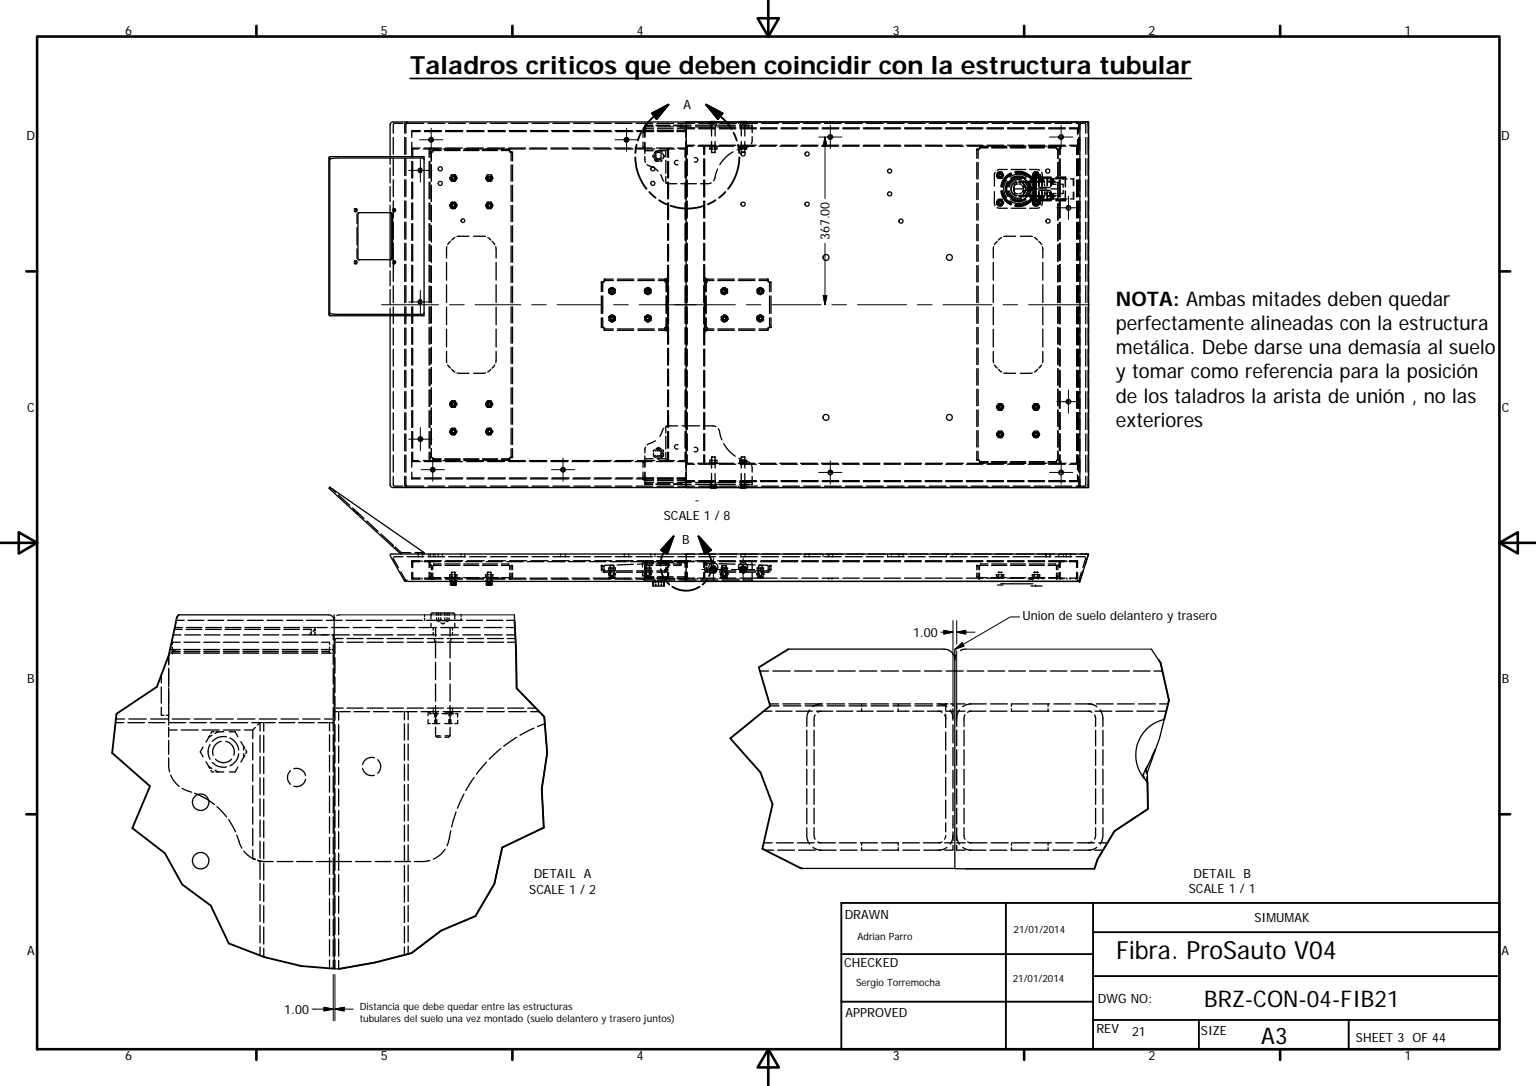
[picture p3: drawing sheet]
<svg xmlns="http://www.w3.org/2000/svg" width="420mm" height="297mm" viewBox="0 0 420 297" stroke-linecap="round" stroke-linejoin="round" font-family="sans-serif">
<defs><g id="words">
<g font-size="6.9">
<text x="112.2" y="20.3">Taladros criticos que deben coincidir con la estructura tubular</text>
<text x="305.3" y="262.2">Fibra. ProSauto V04</text>
</g>
<g font-size="6.3">
<text x="329.4" y="275.4">BRZ-CON-04-FIB21</text>
<text x="345" y="285.6">A3</text>
</g>
<g font-size="5.5">
<text x="305.2" y="83.7">NOTA: Ambas mitades deben quedar</text>
<text x="305.2" y="90.3">perfectamente alineadas con la estructura</text>
<text x="305.2" y="96.9">metálica. Debe darse una demasía al suelo</text>
<text x="305.2" y="103.5">y tomar como referencia para la posición</text>
<text x="305.2" y="110.1">de los taladros la arista de unión , no las</text>
<text x="305.2" y="116.7">exteriores</text>
</g>
<g font-size="3.5">
<text x="34.2" y="9.6">6</text>
<text x="104.2" y="9.6">5</text>
<text x="174.2" y="9.6">4</text>
<text x="244.2" y="9.6">3</text>
<text x="314.2" y="9.6">2</text>
<text x="384.2" y="9.6">1</text>
<text x="187" y="29.8">A</text>
<text x="7.3" y="38.4">D</text>
<text x="410.6" y="38.4">D</text>
<text x="226.9" y="65.7" transform="rotate(-90 226.9 65.7)">367.00</text>
<text x="7.4" y="112.6">C</text>
<text x="410.8" y="112.6">C</text>
<text x="190.1" y="137.9">-</text>
<text x="181.6" y="142.1">SCALE 1 / 8</text>
<text x="186.6" y="148.8">B</text>
<text x="279.7" y="169.7">Union de suelo delantero y trasero</text>
<text x="249.8" y="174.2">1.00</text>
<text x="7.4" y="186.9">B</text>
<text x="410.8" y="186.9">B</text>
<text x="144.8" y="244.5">SCALE 1 / 2</text>
<text x="146" y="240.3">DETAIL A</text>
<text x="325.2" y="244.4">SCALE 1 / 1</text>
<text x="326.5" y="240.2">DETAIL B</text>
<text x="231.1" y="251.4">DRAWN</text>
<text x="343.2" y="252.3">SIMUMAK</text>
<text x="7.4" y="261.1">A</text>
<text x="410.8" y="261.1">A</text>
<text x="230.9" y="264.6">CHECKED</text>
<text x="300.3" y="274.5">DWG NO:</text>
<text x="77.8" y="277.3">1.00</text>
<text x="231.3" y="278.2">APPROVED</text>
<text x="299.9" y="282.6">REV</text>
<text x="309.7" y="283.3">21</text>
<text x="328.5" y="283">SIZE</text>
<text x="370.9" y="285.1">SHEET 3 OF 44</text>
<text x="34.2" y="289.9">6</text>
<text x="104.2" y="289.9">5</text>
<text x="174.2" y="289.9">4</text>
<text x="244.2" y="289.9">3</text>
<text x="314.2" y="289.9">2</text>
<text x="384.2" y="289.9">1</text>
</g>
<g font-size="2.7">
<text x="234.5" y="257.1">Adrian Parro</text>
<text x="277.3" y="255.2">21/01/2014</text>
<text x="234.2" y="269.7">Sergio Torremocha</text>
<text x="277" y="268.7">21/01/2014</text>
<text x="98.4" y="276.3">Distancia que debe quedar entre las estructuras</text>
<text x="98.4" y="279.6">tubulares del suelo una vez montado (suelo delantero y trasero juntos)</text>
</g>
</g></defs>
<g fill="none" stroke="#000" stroke-width=".36">
<path d="M107.6 37.6v4.6M107.6 33.9v2.5M110.2 33.7l-2.5 .1M110.7 37.6v4.6M110.7 34v2.4M110.8 33.7v.2M111 33.5l-.2 .2M111 37.6v4.6M111.1 33.9l-.1 2.5M111.6 33.4h-.3M112.6 36.1v1.5M112.6 38.9v1.5"/>
<path d="M112.6 36h2.3M114.9 35.7h-2.3v.2M115.9 33.7l-4.7 .1M116.1 35.7h4.6M116.1 36h4.7M117.1 33.7h4.5M121.9 35.7h4.6M121.9 36h4.7M122.7 33.7h4.6M127.7 35.7h4.6M127.8 36h4.6M128.5 33.7h4.5"/>
<path d="M133.5 35.7h4.6M133.6 36h4.6M134.1 33.7h4.6M139.3 35.7h4.6M139.4 36h4.6M139.8 33.7h4.6M145.1 35.7h4.6M145.2 36h4.7M145.5 33.7h4.6M150.9 35.7h4.6M151 36h4.7M151.2 33.7h4.6"/>
<path d="M156.7 35.7h4.6M156.9 36h4.6M156.9 33.7h4.6M162.5 35.7h4.6M162.6 33.7h4.6M162.7 36h4.6M168.3 35.7h4.6M168.3 33.7h4.6M168.5 36h4.6M174 33.7h4.6M175.9 38.9v1.3h.1M176 35.5l-.2 .2"/>
<path d="M176 36.2h-.1v1.4M176.2 36.2h.2M176.4 35.4v2.2M176.4 34.6v.1M176.4 38.9v2M176.5 34.7l-.3 .6M176.5 35.7h-2.4M176.5 34.2l-.1 .2M176.5 34.7h2.3M176.5 35.7h2.3M176.5 34.2h2M176.6 35.6v.2"/>
<path d="M176.6 34.6v.1M176.6 35.9h2.2M176.6 35.9h.1M176.8 35.7l-.2 .2M176.9 35.7l-.1 .1M178.5 34.4l-1.9 .1M178.8 36h-4.5M178.8 35.2h-2.2v.2M179.5 34.2h3.8M179.5 34.4h3.8M179.7 33.7h4.6M179.8 34.7h4.4"/>
<path d="M179.8 36h4.4M179.8 35.2h4.4M179.8 35.9h4.4M184.2 35.7h-4.4M184.2 34.2h2M184.2 34.4h1.9M185.2 34.7h3.8M185.2 35.7h2.3M185.2 35.9l2.2 .1h-2.2M185.2 35.2h2.2v.2M186.1 34.5v.2M186.1 34.6l-.1 .1"/>
<path d="M186.3 34.2h.1M186.4 34.4v.3M186.4 34.4l-.1 .1M186.4 34.2v.2M186.6 34.2h2.4M187.4 36h.1M187.4 35.6v.2M187.5 36h.1M187.6 36.1v1.5M187.6 38.9v1.5M187.6 34.7v.4M187.6 35.4v.5"/>
<path d="M187.7 33.4h110.1v2.2M187.7 33.4h110.1v100h-110.1zM187.7 35.3v1.5M187.7 38.1v1.5M187.7 39.8v.2M187.7 35.2h2.3M187.7 39.7h2.3M187.7 40h.2M187.7 40v2.3M187.7 33.5v.2h-2.3M188 40v2.3M188.1 40h1.5"/>
<path d="M188.1 33.4h-.2M190 33.7h-2.3l-.4-.3h-79.8a.76 .76 0 0 0-.8 .7v10.8M190 35h-2.3v.2M190.3 34.2h4.8M190.3 34.7h4.8M190.9 40h1.5M191.1 35h4.6M191.1 35.2h4.6M191.1 39.7h4.6M191.1 33.7h4.6M192.5 40v2.3M192.6 40h.2"/>
<path d="M192.8 40h2.2M192.8 40v2.3M193.9 33.4v.1M193.9 33.6v.1M194.1 40v.3M194.3 40v.1M194.3 33.7l.1-.5 1.5 .1v.4M194.3 33.9v.3M194.5 39.7v.4h.3M194.5 34.2v.2M194.5 34.6v.1M194.6 35v.1"/>
<path d="M194.6 35.2h.1M194.6 34.2h.1M194.6 34.2v3M194.6 38.7v2.9M194.7 33.7h.1M194.7 33.2v.2M194.7 33.5v.2M194.7 33.7l.1 .1M194.7 40v.3M194.7 33.8h.1M194.8 33.7l.2 .1M194.8 33.2v.2"/>
<path d="M194.8 33.5v.2M195 33.7l-.1 .1M195 33.2v.2M195 33.5v.2M195 33.9h.3M195 33.7l.1 .1M195.3 33.7l-.2 .1M195.3 33.2v.2M195.3 33.5v.2M195.3 33.7l.1 .1M195.3 40v.1M195.4 33.7h.1"/>
<path d="M195.4 33.2v.2M195.4 40l-.3 .1M195.4 33.5l-.1 .3M195.5 33.2v.2M195.5 33.5v.2M195.5 33.7l-.1 .1M195.6 38.7v2.9M195.7 34.2l-.1 3M195.7 40v.3M195.7 35v.1M195.7 35.2h.1M195.7 40v.1"/>
<path d="M195.8 39.7v.4M195.8 34.2v.2M195.8 34.6v.1M195.9 33.9v.3M196.2 40h4.6M196.3 34.2h4.8M196.3 34.7h4.8M196.4 33.4v.1M196.4 33.6v.1M196.8 35h4.5M196.8 35.2h4.5M196.8 39.7h4.5"/>
<path d="M196.9 33.7h4.6M201.9 40h4.5M202 33.4v.1M202 33.6v.1M202.3 34.2h2.8M202.3 34.7h2.8M202.4 35h4.5M202.4 35.2h4.5M202.4 39.7h4.5M202.4 33.7l.1-.5h1.5l.1 .5M202.4 33.9v.3M202.5 40v.1"/>
<path d="M202.6 40v.3M202.6 39.7v.4h.3M202.6 33.7h4.6M202.6 34.2v.2M202.6 34.6v.1M202.7 35v.1M202.7 35.2h.1M202.7 34.2l.1 3M202.8 38.7v2.9M202.8 40v.3M202.8 33.7l.1 .1M202.8 33.7l.2 .1"/>
<path d="M202.8 33.2v.2M202.8 33.5v.2M203 33.7l.1 .1M203 33.2v.2M203 33.5v.2M203 33.7l-.1 .1M203 40v.3M203.1 33.9h.3M203.1 33.5v.2h.3M203.1 33.7l-.1 .1M203.1 33.2v.2M203.2 40v.1"/>
<path d="M203.4 33.7h.1M203.4 33.2v.2M203.4 33.5v.2M203.5 33.7h.2M203.5 33.2v.2M203.5 33.5v.2M203.7 33.7l-.2 .1M203.7 33.2v.2M203.7 33.5v.2M203.7 40v.3M203.7 34.2v3M203.7 38.7v2.9"/>
<path d="M203.8 35v.1M203.8 35.2h.1M203.9 39.7l.1 .6M203.9 34.2v.2M203.9 34.6v.1M204.1 40v.1M204.1 33.9v.3M204.2 40l-.5 .1M204.2 40v.3M204.5 33.4v.1M204.5 33.6v.1M204.9 40l-3.2 1"/>
<path d="M205.4 34.2l.3 .2M205.7 34.7v.2M205.7 35.1v1.2M205.7 34.6l-.3 .1M205.7 37.4v1.4l-.2 .5M207.6 40h4.6M208 35h4.5M208 35.2h4.5M208 39.7h4.5M208.3 33.7h4.6M213.3 40h4.6M213.7 35h4.5"/>
<path d="M213.7 35.2h4.5M213.7 39.7h4.5M214.1 33.7h4.6M219 40h4.6M219.3 35h4.5M219.3 35.2h4.5M219.3 39.7h4.5M219.8 33.7h4.6M224.7 40h4.6M224.9 35h4.5M224.9 35.2h4.5M224.9 39.7h4.5"/>
<path d="M225.5 33.7h4.6M226.8 37.3a.44 .44 0 0 0 .3 .6 .44 .44 0 0 0 .4-.6M230.4 40h4.6M230.6 35h4.5M230.6 35.2h4.5M230.6 39.7h4.5M231.3 33.7h4.5M236.1 40h4.6M236.2 35h4.5M236.2 35.2h4.5M236.2 39.7h4.5M237 33.7h4.6"/>
<path d="M241.8 35h4.5M241.8 35.2h4.5M241.8 40h4.6M241.8 39.7h4.5M242.7 33.7h4.6M247.4 35h4.6M247.4 35.2h4.6M247.4 39.7h4.6M247.5 40h4.6M248.5 33.7h4.6M253.1 35h4.5M253.1 35.2h4.5"/>
<path d="M253.1 39.7h4.5M253.2 40h4.6M254.2 33.7h4.6M258.7 35h4.5M258.7 35.2h4.5M258.7 39.7h4.5M258.9 40h4.6M259.9 33.7h4.6M264.4 35h4.4M264.4 35.2h4.4M264.4 39.7h4.4M264.7 40h4.5"/>
<path d="M265.7 33.7h4.5M268.2 40v.1M270 35h4.5M270 35.2h4.5M270 39.7h4.5M270.4 40h4.5M271.4 33.7h4.6M275.6 35h4.5M275.6 35.2h4.5M275.6 39.7h4.5M276.1 40h4.5M277.1 33.7h4.6"/>
<path d="M281.3 35h4.4M281.3 35.2h4.4M281.3 39.7h4.4M281.8 40h4.5M282.9 33.7h4.6M286.9 35h4.5M286.9 35.2h4.5M286.9 39.7h4.5M287.5 40h2.3M288.6 33.7h4.6M288.8 40v.1M289.8 40h.1"/>
<path d="M289.8 40v2.3M289.9 37.3a.44 .44 0 0 0 .4 .6 .44 .44 0 0 0 .3-.6M290 40v2.3M291.6 40h-1.5M292.5 35h2.3v.2M292.5 35.2h2.3M292.5 39.7h2.3M292.9 40h1.5M294.3 33.7l2.5 .1M294.5 40v2.3M294.6 40h.2v2.3M294.6 33.4h.3"/>
<path d="M294.7 33.7l.2 .1M294.8 35.3v1.5M294.8 38.1v1.5M294.8 39.8v.2M295 33.9l.1 2.5M295.1 37.6v4.6M295.1 33.5l.2 .4M295.4 34v.1M295.4 33.4v3M295.4 36.7v93.3M296.9 33.4h.4M297 33.9v2.5"/>
<path d="M297 37.6v4.6M297.5 33.7l.1 2.7M297.6 37.6v4.6M297.8 36.7v4.4M90.2 43.6l.6-.3 1.4-.1h23.3l.5 .4M90.2 42.8l-.3 .4v42.8l.3 .4M90.2 42.8v43.6M90.2 42.8h25.8v43.6h-25.8M96.9 57.3a.32 .32 0 0 1 .4 0 .32 .32 0 0 1 0 .4 .32 .32 0 0 1-.4 0M97.1 57.1h.3M97.1 57.9h.3M97.7 58.5v2.6"/>
<path d="M98.1 58.2h8.8l.4 .1 .1 12.1-.2 .6h-8.8l-.3-.1-.2-.5v-11.6zM98.2 58.2l-.4 .1M98.3 58.2h.1M106.7 58.2l.3 .1 .2 .5v11.6l-.2 .5-.3 .1M106.7 45.9v4.1M106.7 51v4.1M106.7 56.1v17M107.4 57.3a.33 .33 0 0 1 .5-.2 .33 .33 0 0 1 0 .5l-.2 .3-.3-.2M107.6 43.4v4.6M107.6 49.2v4.6M107.6 55v4.6M107.7 57.1h.1"/>
<path d="M107.7 57.9h.1M107.8 57.1h.1M107.8 57.9h.1M110.7 43.4v4.6M110.7 49.2v4.6M110.7 55v4.6M111 43.4v4.6M111 49.2v4.6M111 55v4.6M112.6 40.5h2.3M112.6 40.6v.1M112.6 40.7h.2"/>
<path d="M112.6 40.7v2.3M112.6 44.2v4.5M112.6 49.8v4.6M112.6 55.5v4.5M112.9 40.7v2.3M112.9 44.2v4.5M112.9 49.8v4.6M112.9 55.5v4.5M113 40.7h1.5M115.3 46.1a.62 .62 0 0 0-.9 .5 .62 .62 0 0 0 .9 .5M115.8 40.7h1.5M116.1 40.5h4.6"/>
<path d="M117.4 40.7v2.3M117.4 44.2v4.5M117.4 49.8v4.6M117.4 55.5v4.5M117.5 40.7h.1M117.6 40.7v2.3M117.6 44.2v4.5M117.6 49.8v4.6M117.6 55.5v4.5M117.6 40.7l3.1 .1M117.6 41.6h.2M117.6 41.8h.2"/>
<path d="M117.9 41.6h.1M117.9 41.8h.1M118 41.7v2.3M118 41.6h.1M118 45.1v4.5M118 50.7v4.4M118 56.2v4.4M118.4 41l.1 .2M118.4 41.2v.1M118.4 41.4l-.2 .2M118.5 40.8l-.1 .1M118.6 40.7v.2"/>
<path d="M118.6 41l2.1 .1M120.7 41.2h-2.2M121.2 40.7h4.7M121.7 41.2h4.1M121.7 41.1h4.1M121.8 40.5h4.7M123.1 56.1a.9 .9 0 0 0 1.2 .9M123.1 48.6a.91 .91 0 0 0 1.2 .9M123.2 55.9l-.2 .3 .2 .3M123.2 48.4l-.2 .3 .2 .3M123.2 56.2a.84 .84 0 0 1 1.3-.7 .84 .84 0 0 1-.1 1.5M123.3 56.7l.2 .3h.3"/>
<path d="M123.3 49.3l.2 .3h.3M123.4 56.8l.1 .1M123.4 49.3l.1 .1M123.4 48.3a.65 .65 0 0 0 .6 1 .65 .65 0 0 0 .6-1M123.5 48.6l.2 .5 .5 .1M123.5 55.4l-.1 .1M123.5 48h-.1M123.6 48.5l.1 .4 .4 .2M123.6 56.2l.2 .3M123.6 57h.2M123.6 55.9v.2M123.6 48.6l.1 .3"/>
<path d="M123.6 49.5l.2 .1M123.7 48.5l-.1 .4 .4 .2M123.8 55.3l-.2 .1M123.8 55.9h-.2M123.8 49h.2M123.8 47.8l-.2 .1M123.8 55.8a.4 .4 0 0 0-.1 .6 .4 .4 0 0 0 .5 .1 .4 .4 0 0 0 .2-.6M123.8 55.3h-.3l-.2 .3M123.8 47.8h-.3l-.2 .3M123.9 48.3l-.2 .2M123.9 56.5h.2M123.9 47.9a.8 .8 0 0 1 .8 1.1 .8 .8 0 0 1-1.3 .2"/>
<path d="M123.9 55.8h.3M123.9 48.2a.51 .51 0 0 1 .6 .7 .51 .51 0 0 1-.9 .1M124 48.3l.2 .1M124.2 55.3h.3l.2 .3M124.2 47.8h.3l.2 .3M124.2 56.7v.1M124.2 49.2v.1M124.2 56.6v.1M124.2 49.1v.1M124.2 56.6a.51 .51 0 0 0 0-.9 .51 .51 0 0 0-.8 .4 .51 .51 0 0 0 .6 .6h.2M124.2 55.9h.2M124.3 56.6h-.1"/>
<path d="M124.3 49.1h-.1M124.3 56.6v.1M124.3 49.1v.2M124.3 56.9v.1M124.3 49.4v.1M124.3 55.7l.2 .5-.2 .4M124.3 48.2l.2 .5-.2 .4M124.3 48.4l-.3-.1-.4 .2M124.3 56.6l.1 .1M124.3 49.1l.1 .1M124.3 48.9l-.1 .1M124.3 48.5l.1 .2"/>
<path d="M124.4 56.2l-.2 .3M124.4 48.5l-.1 .5-.3 .1M124.4 55.9a.41 .41 0 0 1-.4 .7 .41 .41 0 0 1-.3-.7M124.4 57h-.1M124.4 49.4v.1M124.4 49.5h-.1M124.4 56.5v.1M124.4 49v.1M124.4 56.8l.1 .1M124.4 49.3l.1 .1M124.4 57h.1M124.4 49.5h.1"/>
<path d="M124.5 55.4a.9 .9 0 0 1-.1 1.6M124.5 47.9a.92 .92 0 0 1-.1 1.6M124.5 56.8l.1 .1M124.5 49.3l.1 .1M124.6 55.8a.66 .66 0 0 1-.6 1 .66 .66 0 0 1-.6-1M124.7 56.7l-.2 .3h-.3M124.7 49.3l-.2 .3h-.3M124.9 55.9l.1 .3-.1 .3v-.3M124.9 55.9v.2M124.9 48.6v-.2l.1 .3-.1 .3M124.9 48.7v.2M126.9 41.2h4.1"/>
<path d="M126.9 41.1h4.1M127.6 40.5h4.6M131.8 40.7l-4.9 .1M132 41.2h4.1M132 41.1h4.1M132.9 48.6a.92 .92 0 0 0 1.3 .9M132.9 56.1a.91 .91 0 0 0 1.3 .9M133 48.4l-.2 .3 .2 .3M133 55.9l-.2 .3 .2 .3M133.1 55.7a.81 .81 0 0 1 1.4 .1 .81 .81 0 0 1-.7 1.2M133.1 49.3l.2 .3h.3M133.1 56.7l.2 .3h.3"/>
<path d="M133.2 49.3l.1 .1M133.2 56.8l.1 .1M133.2 48.3a.65 .65 0 0 0 .6 1 .65 .65 0 0 0 .6-1M133.3 48.6l.2 .5 .5 .1M133.3 56.1l.2 .5 .5 .1M133.3 48h-.1M133.3 55.4l-.1 .1M133.4 40.5h4.6M133.4 55.9a.5 .5 0 0 1 .8 0 .5 .5 0 0 1-.4 .8M133.4 48.6a.4 .4 0 0 1 .7-.3 .4 .4 0 0 1-.1 .7M133.4 48.7l.2 .2M133.4 49.5l.2 .1"/>
<path d="M133.4 57h.2M133.5 56l-.1 .3M133.5 48.5a.41 .41 0 0 0 .3 .6 .41 .41 0 0 0 .4-.6M133.5 47.9a.81 .81 0 0 0-.2 1.4 .81 .81 0 0 0 1.3-.5M133.5 56.4l.2 .1M133.6 47.8l-.2 .1M133.6 55.3l-.2 .1M133.6 48.4l-.1 .2M133.6 48.2a.5 .5 0 0 0-.1 .9 .5 .5 0 0 0 .8-.4M133.6 49h.3M133.6 47.8h-.3l-.2 .3M133.6 55.3h-.3l-.2 .3"/>
<path d="M133.7 48.3h.3M133.8 55.8l-.2 .1M133.8 55.8a.4 .4 0 0 0-.3 .6 .4 .4 0 0 0 .6 0M133.9 55.8l.2 .1M134 47.8h.3l.2 .3M134 55.3h.3l.2 .3M134 56.7l.1 .1M134 49.2l.1 .1M134.1 56.4l-.2 .1M134.1 56.6l-.1 .1M134.1 48.2l.3 .5-.3 .4M134.1 48.4l.1 .2"/>
<path d="M134.1 56.6v.1M134.1 49.1l-.1 .1M134.1 55.7l.3 .5-.3 .4M134.1 49.1v.2M134.1 56.9l.1 .1M134.1 49.4l.1 .1M134.1 56.6l.1 .1M134.2 56v.3M134.2 48.8l-.2 .2M134.2 55.9a.42 .42 0 0 1-.4 .7 .42 .42 0 0 1-.3-.7M134.2 56.9v.1M134.2 56.5l.1 .1"/>
<path d="M134.2 49.4v.1M134.2 49l.1 .1M134.2 57h.1M134.2 56.8l.1 .1M134.2 49.5h.1M134.2 49.3l.1 .1M134.3 56.8l.1 .1M134.3 47.9a.92 .92 0 0 1-.1 1.6M134.3 49.3l.1 .1M134.3 55.4a.9 .9 0 0 1-.1 1.6M134.4 55.8a.66 .66 0 0 1-.6 1 .66 .66 0 0 1-.6-1M134.5 49.3l-.2 .3h-.3"/>
<path d="M134.5 56.7l-.2 .3h-.3M134.7 48.4l.1 .3-.1 .3M134.7 55.9l.1 .3-.1 .3M134.7 48.4v.2M134.7 48.7v.2M134.7 55.9v.2M134.7 56.2v.2M137.1 41.2h2.2M139.2 40.5h4.6M139.2 40.7v.2M139.2 41l-2.1 .1M139.4 40.8v.1"/>
<path d="M139.4 41v.2M139.4 41.2v.1M139.4 41.4l.2 .2M139.7 41.6h.1M139.8 41.6h.1M139.8 41.7v2.3M139.8 45.1v4.5M139.8 50.7v4.4M139.8 56.2v4.4M140.1 41.6h.1M140.2 41.7v2.3M140.2 45.1v4.5"/>
<path d="M140.2 50.7v4.4M140.2 56.2v4.4M143.6 40.7l-11.6 .1M144.8 40.7h4.8M144.9 40.5h4.7M150.7 40.5h4.6M150.7 40.7h4.7M156.5 40.5h4.6M156.6 40.7h4.8M162.3 40.5h4.6M162.5 40.7h4.8M168 40.5h4.6"/>
<path d="M168.4 40.7h4.8M173.8 40.5h4.6M174.4 40.7h4.7M176.2 40.2h.2M176.4 41.2h2.3M176.4 41.1v.9M176.4 42.8l.1 1.6M177 45l1 .5M178.2 45.6l1.8 1.2M178.7 42.4l-.1 .3 .1 .4M178.9 43.4l.2 .3M179.1 41.7l-.2 .4"/>
<path d="M179.1 43.7l.1 .2M179.1 43.7l.2 .2M179.2 41.6l-.1 .1M179.3 44l.2 .1M179.3 41.6l-.2 .1M179.5 41.4l-.2 .1M179.5 42.4a.73 .73 0 0 0 .6 1.1 .73 .73 0 0 0 .7-1.1M179.5 40.5h4.7M179.5 44l.2 .1M179.6 44.1h.6M179.6 41.4h.6M179.7 41.4l-.2 .1"/>
<path d="M180.3 40.7h2.3M180.5 41.4h.4l.2 .3M180.7 47.8l.9 1.8M181 42.1a1.04 1.04 0 0 0-1.6-.1 1.04 1.04 0 0 0 0 1.5 1.04 1.04 0 0 0 1.6-.2M181.1 43.8l-.2 .3h-.4M181.3 42l.2 .4M181.5 42.4v.2M181.5 42.8v.3M181.5 43.1l-.2 .3M181.5 42.4l.1 .1M181.6 43l-.1 .1M181.6 42.6v.2"/>
<path d="M182.1 41.2v1.8M182.1 43.9v3.5M182.1 48.3v1.7M182.2 50.1l.8 .1h2.1M182.3 41.1l-.2 .1h-2.3M182.3 50.1l-.2-.1 .2 .1M182.5 50.1l.1 .1h-.1M182.6 40.7h.2M182.6 40.7l-.1 .2M182.6 40.7v2.3M182.6 44.2v4.5M182.6 49.8v4.6"/>
<path d="M182.6 55.5v4.5M182.9 40.7v2.3M182.9 44.2v4.5M182.9 49.8v4.6M182.9 55.5v4.5M183 40.7h1.5M185.3 40.5h2.3M185.4 43.9a.63 .63 0 0 0-.9 .6 .63 .63 0 0 0 .9 .5M185.8 40.7h1.5M186.2 50.2h4.3M187.4 40.7v2.3M187.4 44.2v4.5"/>
<path d="M187.4 49.8v4.6M187.4 55.5v4.5M187.5 40.7h.1v2.3M187.6 40.6v.1M187.6 44.2v4.5M187.6 49.8v4.6M187.6 55.5v4.5M187.7 43.5v4.6M187.7 49.2v4.7M187.7 55v4.6M188 43.5v4.6M188 49.2v4.7"/>
<path d="M188 55v4.6M189.9 43.2a.63 .63 0 0 1 1 .5 .63 .63 0 0 1-1 .6M192.5 43.5v4.6M192.5 49.2v4.7M192.5 55v4.6M192.8 43.5v4.6M192.8 49.2v4.7M192.8 55v4.6M194.1 40.5l.2 .3M194.4 40.8h.5M194.6 50l-.9 .2h-2.1M194.6 40.1v.2"/>
<path d="M194.6 40.6v.2M194.6 41.6h.4M194.6 41.6l.1 .1M194.7 41.7h.1M194.7 40.5v.3M194.7 41.7h.3M195.2 40.8h.6M195.3 41.7h.2M195.3 41.6h.3M195.6 41.7h-.1M195.6 40.1h.3M195.6 41.6v.1"/>
<path d="M195.7 40.5v.3M196 40.1l.1 .2M196.1 40.6v.2h-.2M196.3 46.2l-1.1 3.2M200.5 41.5l-1.8 1.3-1.8 2.3M202.3 40.6v.2h.2M202.4 40.1h-.1v.2M202.6 40.5v.3M202.7 40.8h.6M202.8 41.6h.3M202.8 41.6v.1M202.8 41.7h.1"/>
<path d="M202.8 40.5v.3M202.9 41.7h.2M203 40.5v.3M203.1 40.1h.4M203.4 41.6h.3M203.5 40.1v.2M203.7 40.5v.3M203.7 41.6l-.3 .1M204 40.6v.2M204.2 40.5v.3h-.7v-.2M267.2 44.4v4.5M267.2 50.1v4.5"/>
<path d="M267.2 55.7v4.5M267.2 41v2.3M267.3 40.8l-.1 .1M267.5 40.8l.1 .1M267.6 44.4v4.5M267.6 50.1v4.5M267.6 55.7v4.5M267.6 40.8h.1M267.6 41v2.3M267.9 40.4v.1M267.9 40.7l-.1 .1M267.9 40.3l.1 .1"/>
<path d="M268 40l-.1 .2M268.1 40h2.1M268.1 40.4h2.1M268.2 40.2l2 .2M271.3 40.4h4.1M271.3 40h4.1M272 52.4v3.1l.2 .7M272.2 47.1l-.2 .8v3M272.7 47.7v.2M272.7 48v.2M272.7 55.2v.2M272.7 55.5v.1"/>
<path d="M272.7 55.8h.1M272.7 55.8a.89 .89 0 0 1 .3-1 .89 .89 0 0 1 1.1 0l.3 .6-.2 .5M272.7 48.3l.1 .1M272.7 47.6l-.1 .3 .1 .3M272.7 55.8l.1 .1M272.7 55.1l-.1 .3 .1 .3M272.8 56.8l.7 .2h2M272.8 55.9a.92 .92 0 0 0 1.5 0M272.8 48.4a.89 .89 0 0 0 1.5 0M272.8 48.2l-.1 .1M272.9 55.8l-.1 .1M272.9 48.3l-.1 .1"/>
<path d="M272.9 55.9h-.1M273 55.9l.1 .4h.3M273 48.4l.1 .4h.3M273 48.2a.65 .65 0 0 1 .6-.9 .65 .65 0 0 1 .5 .9M273.1 55.6h-.2M273.1 55.7l.5 .3M273.1 48.2l.5 .3M273.1 48.1l-.2 .1M273.1 48.1h.1M273.1 55.6v.1M273.1 48.2h.1M273.1 55.7a.56 .56 0 0 1 0-.7 .56 .56 0 0 1 .7-.2l.4 .4-.1 .6"/>
<path d="M273.1 55.7l.4 .2 .5-.2M273.1 48.2l-.1 .1 .1-.1M273.1 48.2l.4 .2 .5-.2M273.1 55.7l-.1 .1M273.2 48l.1 .2M273.2 55.8l-.1 .1M273.2 48.3l-.1 .1M273.2 55.2v.3M273.3 55.2a.4 .4 0 0 0 .2 .6 .4 .4 0 0 0 .4-.5M273.3 55.6l.1 .2M273.4 47.6l-.2 .2M273.4 48.3h.3"/>
<path d="M273.4 47h-.3l-.2 .3M273.4 54.5h-.3l-.2 .3M273.5 47.5l.2 .1M273.5 55l-.2 .1M273.6 54.9l-.4 .2-.1 .5M273.6 54.9l-.5 .2v.5M273.6 54.8l-.5 .3M273.6 54.9l.4 .3-.1 .5M273.6 47.3l-.5 .3M273.6 47.4l-.5 .2v.5M273.7 54.5a.9 .9 0 0 0-1 1.3M273.7 47a.89 .89 0 0 0-1 1.3"/>
<path d="M273.7 55l.2 .2M273.7 54.8l.5 .3M273.7 47.3l.5 .3M273.7 47h.4l.1 .3M273.7 54.5h.4l.1 .3M273.8 52.3a4.9 4.9 0 0 0 2.7 3.7M273.8 47l.1 .1M273.8 47.6a.4 .4 0 0 1-.1 .7 .4 .4 0 0 1-.5-.4M273.8 54.5l.1 .1M273.8 55.7l-.2 .1M273.9 47.6v.3M273.9 55.6a.41 .41 0 0 0-.3-.6 .41 .41 0 0 0-.4 .6"/>
<path d="M273.9 48.7l-.1 .1M273.9 48.1a.41 .41 0 0 0-.3-.6 .41 .41 0 0 0-.4 .6M273.9 48l-.1 .2M273.9 56.2l-.1 .1M273.9 55.4v.2M273.9 52.2a4.8 4.8 0 0 0 2.7 3.7 4.6 4.6 0 0 1-2.7-3.7zM274 52.2a4.4 4.4 0 0 0 2.6 3.6M274.1 48a.49 .49 0 0 0-.7-.5 .49 .49 0 0 0-.1 .8M274.1 47.2l.1 .1M274.1 54.7l.1 .1M274.2 48.6h-.1M274.2 56l-.1 .1"/>
<path d="M274.2 48.5l-.1 .3h-.4M274.2 56l-.1 .3h-.4M274.2 55.7l-.5 .3M274.2 48.2l-.5 .3M274.4 48a.81 .81 0 0 0-1.1-.8 .81 .81 0 0 0-.2 1.4M274.4 47.6l.2 .3-.2 .3M274.4 55.1l.2 .3-.2 .3M275.3 49.3a4 4 0 0 0 0 4.7M275.5 52.3a3.2 3.2 0 0 0 4 2.4M275.5 46.4h-2l-.7 .2M275.7 49.6a3.5 3.5 0 0 0 0 4.1M275.8 52.2a2.84 2.84 0 0 0 3.7 2.2"/>
<path d="M275.9 49.7a3.3 3.3 0 0 0 0 3.9M276 49.8a3.1 3.1 0 0 0 0 3.8M276.1 52.2a2.56 2.56 0 0 0 3.2 1.9M276.2 48.4a3.9 3.9 0 0 1 4.7 0M276.2 54.9a4 4 0 0 0 4.7 0M276.4 40.4h4.1M276.4 40h4.1M276.5 48.8a3.5 3.5 0 0 1 4.1 0M276.5 47.3a4.9 4.9 0 0 0-2.7 3.8M276.5 54.5a3.4 3.4 0 0 0 4.1 0M276.6 57h4M276.6 46.4h4"/>
<path d="M276.6 47.4a4.7 4.7 0 0 0-2.7 3.7 4.7 4.7 0 0 1 2.7-3.6M276.6 47.5a4.5 4.5 0 0 0-2.6 3.6M276.6 49a3.3 3.3 0 0 1 3.9 0M276.6 54.3a3.3 3.3 0 0 0 3.9 0M276.7 49a3.2 3.2 0 0 1 3.8 0M276.7 54.3a3.2 3.2 0 0 0 3.8 0M276.7 47.7a4.3 4.3 0 0 0-2.5 3.4 4.3 4.3 0 0 1 2.5-3.4M276.7 55.6a4.2 4.2 0 0 1-2.5-3.4 4.3 4.3 0 0 0 2.5 3.4M277.2 51.8v.4M277.3 52.2l.2 .3M277.4 51.7l.1 .5M277.4 51.7h2.6"/>
<path d="M277.5 51.2l-.1 .5M277.5 52.6l.1 .7M277.5 50.8l-.2 .3-.1 .4M277.6 50.1l-.1 .6M277.7 46.9a4.8 4.8 0 0 1 4.4 1.5M277.7 53.4l.4 .1M277.7 47.1a4.6 4.6 0 0 1 4.3 1.4h.5M277.7 47.1a4.5 4.5 0 0 1 4.2 1.4M277.7 47.2a4.5 4.5 0 0 1 4.2 1.3M277.7 52.7l.3 .3h.4M277.7 47.4a4.4 4.4 0 0 1 4.1 1.3 4.5 4.5 0 0 0-4.1-1.3zM277.9 49.7a2.03 2.03 0 0 0-1.4 2 2.03 2.03 0 0 0 1.4 1.9"/>
<path d="M277.9 49.8a1.97 1.97 0 0 0-1.3 1.9 1.97 1.97 0 0 0 1.3 1.8M278.1 49.9l-.4 .1M278.4 50.3h-.4l-.3 .3M278.5 53.5h2.2M278.7 50.3h.4M278.7 53h.4M278.9 53.5v.2M278.9 49.6v.1M278.9 49.7v.1M278.9 53.8h2M278.9 49.6h2M279.1 50.3h.1"/>
<path d="M279.1 50.3l.3 .3M279.2 49.7a2.02 2.02 0 0 1 1.4 2 2.02 2.02 0 0 1-1.4 1.9M279.2 49.8a1.98 1.98 0 0 1 1.3 1.9 1.98 1.98 0 0 1-1.3 1.8M279.3 49.3a2.52 2.52 0 0 0-3.2 1.8M279.4 52.7l-.3 .3M279.5 49a2.82 2.82 0 0 0-3.7 2.1M279.5 48.7a3.2 3.2 0 0 0-4 2.3M279.6 50.8l.3 .3v.4M279.8 49.6h.1M279.9 51.8l-.3 .7M279.9 49.6l.1 .4M280 50.4v.6"/>
<path d="M280 53.3l-.2 .5M280 52.3v.6M280.2 51.2l2.9 .1M280.3 49.8a2.46 2.46 0 0 1 0 3.7M280.5 49.6a2.85 2.85 0 0 1 0 4.2M280.7 49.3l.8 1.1 .2 1.3-.2-1.3zM280.7 49.8h-2.2M280.9 52l.4 .2M281.2 49.8a3.1 3.1 0 0 1 0 3.8 3.1 3.1 0 0 0 0-3.8zM281.2 51.7h5M281.3 49.7a3.2 3.2 0 0 1 0 3.9M281.3 51.2l-.4 .1"/>
<path d="M281.4 49.6a3.5 3.5 0 0 1 0 4.1M281.5 40.4h4.2M281.5 40h4.2M281.6 46.4h2l.8 .2M281.6 52.4l.1 .7M281.7 50.2l-.1 .7M281.7 49.6v.3M281.7 49.6h1.3M281.7 53.7h1.3M281.7 53.7l.1 .2M281.7 53.4v.3M281.7 51.7l-.2 1.2-.8 1.1"/>
<path d="M281.7 53.5h4M281.7 49.8h4M281.8 54.7a4.3 4.3 0 0 1-4.1 1.2M281.8 49.4l-.1 .2M281.8 53.8h3.8M281.8 49.6h3.8M281.8 49.3a4 4 0 0 1 0 4.7M281.9 54v.2M281.9 54.5h.1M281.9 48.8h.1M281.9 54.8a4.6 4.6 0 0 1-4.2 1.4M281.9 49.2h1.2"/>
<path d="M281.9 54.4h1.2M281.9 54.2v.1M281.9 49.2v.1M281.9 54.2h1.2M282.1 55a4.7 4.7 0 0 1-4.4 1.4M282.3 48.8h-.3l.6 .9 .4 1.4M282.4 49.6a4.3 4.3 0 0 1 0 4.2 4.4 4.4 0 0 0 0-4.2zM282.4 49.1l.9 .1M282.4 48.9l.1 .1M282.5 48.9h.8M282.5 54.4h.8M282.5 55.2v.2"/>
<path d="M282.5 55.5v.1M282.5 54.9h-.5a4.8 4.8 0 0 1-4.3 1.4 4.6 4.6 0 0 0 4.2-1.4M282.5 47.7v.2M282.5 48v.2M282.5 55.8l.1 .1M282.5 48.3l.1 .1M282.5 55.1l-.1 .3 .1 .3M282.5 47.6l-.1 .3 .1 .3M282.6 55.9a.94 .94 0 0 0 1.6 0M282.6 48.4a.91 .91 0 0 0 1.6 0M282.6 48.8h.6M282.6 49.4a4.4 4.4 0 0 1 0 4.5"/>
<path d="M282.6 54.5h.3M282.6 48.7v.1M282.6 54.5v.1M282.6 54.8v.1M282.6 55.7l-.1 .1M282.6 49.4l.5 1.2 .1 1.1M282.6 48.2l-.1 .1M282.7 49.4l.3 .7 .3 1.6M282.7 56l.2 .3h.3M282.7 55l-.1 .8M282.7 48.5l.2 .3M282.7 55.8l-.1 .1"/>
<path d="M282.7 48.3l-.1 .1M282.7 55.9h-.1M282.8 55.7v.1M282.8 55.7l.1 .1M282.8 55.4v.3M282.8 55.9l-.2 .1M282.8 48.4l-.2 .2M282.8 49.4a4.7 4.7 0 0 1 0 4.6M282.8 48.2a.65 .65 0 0 1 .6-.9 .65 .65 0 0 1 .5 .9M282.8 48.5h.3M282.9 48.5h.1M282.9 47.9v.2"/>
<path d="M282.9 47.9h.1M282.9 55.6h-.1M282.9 55.6v.1M282.9 48.1v.1M282.9 47.9h.2M282.9 55.7l.5 .3M282.9 48.2l.5 .3M282.9 54.8l-.1 .3M282.9 55.7l-.1 .1M282.9 48.9v.1M282.9 49.1v.1M282.9 54.1v.3"/>
<path d="M282.9 48.5h1.3v2.6M282.9 54.9h1.1M282.9 55.7l.5 .2 .4-.2M282.9 48.2l-.1 .3M282.9 48.2l.5 .3 .4-.3M282.9 55.1a.51 .51 0 0 0 .5 .8 .51 .51 0 0 0 .4-.7M282.9 48.5h.3M282.9 54.4l.6 .1a.94 .94 0 0 0-1 1.3M282.9 55.7v.1M282.9 54.1v.2M282.9 48.2l-.1 .1M283 52h.1"/>
<path d="M283 52.3l-.2 .9-.8 1.3h.3M283 52l-2.8 .1M283 55.3v.2M283 48.3l-.1 .1M283.1 55.6l.2 .2M283.1 54.8h.4M283.1 48.9h-1.2v.3M283.1 55.1l.3-.1-.4 .2v.4zM283.1 48.2l.2 .1M283.2 47.9h.2M283.2 48.5v2.6M283.2 55.9v.1"/>
<path d="M283.2 54.5h-.3l-.2 .3M283.2 55.8v.1M283.2 55.9h.3M283.2 47h-.3l-.2 .3M283.2 52.3v2.6M283.2 48.1v-.2h-.2l.1 .2M283.2 48.3v.2M283.2 55.4v.3l-.3 .2M283.2 54.8v.3M283.2 55.7l.3 .1M283.3 56h.1M283.3 51.7l-.3 1.5-.3 .7"/>
<path d="M283.3 47.5l-.2 .2M283.3 56h.3M283.3 54.1h-.9v.3M283.3 55l-.2 .1M283.3 47.5a.4 .4 0 0 1 .5 .6 .4 .4 0 0 1-.7 .1M283.4 55l.4 .2-.1 .4M283.4 47.5l-.4 .2v.4M283.4 48.5h.1M283.4 54.9h.1M283.4 47.5a.4 .4 0 0 1 .4 .3 .4 .4 0 0 1-.3 .5M283.4 55l.4 .3-.1 .3M283.4 47.5l.2 .1"/>
<path d="M283.4 48.9l-.5 .1M283.4 54.8l-.5 .3M283.4 47.3l-.5 .3M283.4 54.9l-.5 .2v.5M283.4 47.4l-.5 .2v.5M283.5 48.5h.4M283.5 47.9h.4M283.5 48.5v2.5M283.5 52.3v2.6M283.5 47a.94 .94 0 0 0-1 1.3M283.5 55l.2 .2M283.5 56h.1"/>
<path d="M283.5 54.8l.6 .3M283.5 47.3l.6 .3M283.5 48.5h.3M283.5 47.9h.3M283.6 54.5h.3l.1 .3M283.6 47h.3l.1 .3M283.6 54.5l.2 .1M283.6 47l.2 .1M283.7 55.7l-.8 .1M283.7 47.8l.1 .2M283.7 55.3v.3M283.8 56.2l-.2 .1"/>
<path d="M283.8 48.7l-.2 .1M283.8 47.6a.5 .5 0 0 0-.9 .1 .5 .5 0 0 0 .6 .7M283.8 56h.3M283.8 54.8h.5M283.9 55.9h.3M283.9 54.7l.1 .1M283.9 47.2l.1 .1M283.9 48.8h.1M283.9 48.9l.5 .1M283.9 55.8a.66 .66 0 0 0-.5-1 .66 .66 0 0 0-.6 1M284 55.8h.5M284 56l-.1 .1"/>
<path d="M284 48.6h-.1M284 47.9h.2M284 47.4a.84 .84 0 0 0-1.4 .3 .84 .84 0 0 0 1 1.1h.3l.1-.3M284 56l-.1 .3h-.3M284 48.8h.4M284 54.5h.4M284.1 55.7l-.5 .3M284.1 48.2l-.5 .3M284.1 48.9l.8 .1M284.1 55.1a.8 .8 0 0 1-.4 1.1 .8 .8 0 0 1-1.1-.4M284.1 49.2h.8M284.1 48.8v2.3"/>
<path d="M284.1 52.2v2.3M284.1 54.1h.8M284.2 56h-.1M284.2 48.5h.2M284.2 48.3v.2M284.2 55.7l.1 .1M284.2 55.4v.3l-.3 .1M284.2 54.8v.3M284.2 55.8v.1M284.2 55.9v.1M284.2 52.3v2.6M284.2 55.1l.2 .3-.2 .3"/>
<path d="M284.2 47.6l.2 .3-.2 .3M284.3 48.9h1.1v.3M284.3 49.2h1.1M284.3 54.2h1.1M284.3 48.5h.3M284.3 47.9h.2M284.3 52l2.9 .1M284.4 56.8l-.8 .2h-2M284.4 49.6h1.3M284.4 53.7h1.3M284.4 47.9h-.2v.2M284.4 54.9h.5"/>
<path d="M284.4 48.5h3.2M284.4 54.5h-.5M284.4 49.1v.1M284.4 54.1v.2M284.4 54.4v.1M284.5 47.9h.1M284.5 48.5h.1M284.5 48.9v.1M284.5 49.1v.1M284.5 54.1v.3M284.5 54.8l.1 .3M284.5 47.9l.1 .2"/>
<path d="M284.5 54.9h3.1M284.5 55.8h.1M284.6 55.7v.1M284.6 48.3v.2M284.6 55.7l-.1 .1M284.6 55.4v.3M284.7 48.7l2.8 .1M284.7 48.5v.1M284.7 54.8v.1M284.9 54.1v.3h-.8M284.9 49.1v.1M284.9 47.1l.2 .8v3"/>
<path d="M285 48.8v2.3M285 52.2v2.3M285.1 52.4v3.1l-.2 .7M285.3 48.5v.1M285.3 48.7v.1M285.3 54.5v.1M285.3 54.8v.1M285.4 54.4h-1.1M285.4 54.2v.1M285.4 49.2l.1 .1M285.5 54l-.1 .2M285.6 49.4l.1 .2"/>
<path d="M285.7 50.2l.1 .7M285.7 49.6v.3M285.7 53.7l-.1 .2M285.7 53.4v.3M285.8 52.4l-.1 .7M286.1 51.2l.4 .1M286.4 48.9h.1M286.4 54.4h.1M286.5 52l-.4 .2M286.5 48.9h.3M286.5 54.4h.3M286.5 48.9l-.1 1.9"/>
<path d="M286.5 52.6l-.1 1.8M286.6 49.8h2.3M286.7 40.4h2.2M286.7 40h2.2M287.2 48.9h.5M287.2 54.4h.5M287.2 51.2l-2.9 .1M287.4 52.3v2.1M287.4 48.9v2.1M287.5 51.7h2.4M287.5 53.7l.1 .1M287.5 48.9v1.9"/>
<path d="M287.5 52.6v1.8M287.5 49.6v.1M287.5 49.6h.1M287.5 54.5l-2.8 .1M287.6 48.9v1.9M287.6 52.6v1.8M287.8 48.9h.1M287.8 54.4h.1M287.9 48.9h1.1M287.9 54.4h1.1M287.9 48.9v.5M287.9 49.9v.5h1"/>
<path d="M287.9 53.9v.5M288.1 48.9v.5M288.1 49.9v.5M288.1 52.9v.5M288.1 53.9v.5M288.4 53.8h-1.9M288.4 49.6h-1.9M288.5 49.6v.1M288.5 53.5v.2M288.5 49.8h.1M288.8 40.2l-2.1 .2M288.9 54.5h2.6"/>
<path d="M288.9 48.5h2.6M288.9 48.8h2.6M288.9 54.9h2.6M288.9 52.9h-1v.5M288.9 53.5h-2.3M288.9 40l.1 .2M289 40.4v.1M289 40.7l.1 .1M289 40.3l-.1 .1M289.2 49.9l.5 .1M289.3 40.8h.1M289.4 44.4v4.5"/>
<path d="M289.4 50.1v4.5M289.4 55.7v4.5M289.4 41v2.3M289.4 41h.1M289.5 40.8l-.1 .1M289.6 40.8h.2M289.6 41h.2M289.7 53.4l-.5 .1M289.8 43.5v4.6M289.8 49.2v4.7M289.8 55v4.6M289.8 50.4h1v.9"/>
<path d="M289.8 52.9h1M289.8 50.1l.1 .6M289.9 52.6l-.1 .7M289.9 51.2v.5M289.9 54.4h2M289.9 51.7v.5M289.9 48.9h2M290 43.5v4.6M290 49.2v4.7M290 55v4.6M290.6 48.5v.1M290.6 48.7v.1"/>
<path d="M290.6 54.5v.1M290.6 54.8v.1M290.8 52.1v.8M291.4 52.2v2.4M291.4 54.8l.1 .1M291.4 48.7v2.4M291.5 48.5v2.5M291.5 52.3v2.6M291.5 48.5l-.1 .1M292.5 56.5a.43 .43 0 0 0-.7 .4 .43 .43 0 0 0 .7 .3M292.8 48.9h.9v1.9M293.6 48.9v1.9"/>
<path d="M293.6 52.6v1.8M293.7 52.6v1.8h-.9M294.5 43.5v4.6M294.5 49.2v4.7M294.5 55v4.6M294.8 43.5v4.6M294.8 49.2v4.7M294.8 55v4.6M295.1 43.4v4.6M295.1 49.2v4.6M295.1 55v4.6M297 43.4v4.6"/>
<path d="M297 49.2v4.6M297 55v4.6M297.6 43.4v4.6M297.6 49.2v4.6M297.6 55v4.6M297.8 42.2v4.5M297.8 47.8v4.4M297.8 53.4v4.4M297.8 58.9v4.5M96.9 71.5l.1-.1a.33 .33 0 0 1 .4 .3 .33 .33 0 0 1-.5 .2M97.1 71.3h.3M97.1 72.1h.3"/>
<path d="M97.7 68.1v2.6M97.7 62.3v4.6M97.8 70.9l.4 .1M98.3 71h.1M106.7 74.1v4.1M106.7 79.2v4.1M107.4 71.5l.1-.1a.33 .33 0 0 1 .5 .3 .33 .33 0 0 1-.6 .2M107.6 60.7v4.7M107.6 66.5v4.7M107.6 72.3v4.7M107.6 78.1v4.7M107.7 71.3h.1"/>
<path d="M107.7 72.1h.1M107.8 71.3h.1M107.8 72.1h.1M110.7 60.7v4.7M110.7 66.5v4.7M110.7 72.3v4.7M110.7 78.1v4.7M111 60.7v4.7M111 66.5v4.7M111 72.3v4.7M111 78.1v4.7M112.6 61.2v4.5"/>
<path d="M112.6 66.9v4.5M112.6 72.6v4.5M112.6 78.2v4.6M112.9 61.2v4.5M112.9 66.9v4.5M112.9 72.6v4.5M112.9 78.2v4.6M117.4 61.2v4.5M117.4 66.9v4.5M117.4 72.6v4.5M117.4 78.2v4.6M117.6 61.2v4.5"/>
<path d="M117.6 66.9v4.5M117.6 72.6v4.5M117.6 78.2v4.6M118 61.7v4.5M118 67.3v4.4M118 72.8v4.5M118 78.4v4.4M122.1 71.8v4.8M122.1 77.9v4.8M122.2 67.5l-.1 3.1M123.2 66l-.7 .9M124.4 64.9l-.8 .8"/>
<path d="M128.3 64.6l-3.3 .1M129.5 64.6l3.3 .1M133.4 64.9l.9 .8M134.6 66l.7 .9M135.6 67.5l.1 3.1M135.7 71.8v4.8M135.7 77.9v4.8M139.8 61.7v4.5M139.8 67.3v4.4M139.8 72.8v4.5M139.8 78.4v4.4M140.2 61.7v4.5"/>
<path d="M140.2 67.3v4.4M140.2 72.8v4.5M140.2 78.4v4.4M164.5 77.3v2.5M164.6 77.1l-.1 .1M164.8 77.1l.1 .1M164.9 77.3v2.5M164.9 77.1h.1M165.3 76.6v.1M165.3 76.7h.1M165.3 76.7v.2M165.3 77l-.2 .1"/>
<path d="M165.3 76.3v.2M165.4 76.3h2.4M165.4 76.7h2.4M166.5 79.5h.1M166.5 79.5v.2M166.5 79.7h.1M166.5 79.7a.91 .91 0 0 0 1.4 .7M166.6 79.8l-.1 .3 .3 .2M166.7 79.5h.2M166.7 79.7h.2M166.8 79l-.1 .1M166.8 79.8h.1"/>
<path d="M166.8 78.9l-.3 .2v.3l.1-.2M166.9 79.5v.2M166.9 79.7l.3 .4h.5M167 79.5l.1 .3M167.1 78.8l.3-.2 .3 .2M167.2 79.9l.2 .1M167.3 79.2l-.2 .2M167.4 79.2l.2 .1M167.6 79.2a.41 .41 0 0 0-.6 .4 .41 .41 0 0 0 .6 .3M167.7 79.1h-.5l-.3 .4M167.7 79a.65 .65 0 0 0-.9 .6 .65 .65 0 0 0 .9 .6M167.7 79.8l-.2 .1"/>
<path d="M167.7 79.4a.41 .41 0 0 1-.2 .6 .41 .41 0 0 1-.5-.5M167.8 79.4v.3M167.9 78.8a.93 .93 0 0 0-1.4 .7M167.9 79.8a.5 .5 0 0 0-.6-.7 .5 .5 0 0 0-.3 .8M168 78.9l.3 .2v.3l-.1-.2M168.1 79v.1M168.2 79.9a.81 .81 0 0 0-.9-1.1 .81 .81 0 0 0-.5 1.3M168.3 79.8v.3l-.3 .2M168.9 76.7h4.5M168.9 76.3h4.5M174.5 76.7h4.5M174.5 76.3h4.5"/>
<path d="M176.3 79.5h.1M176.3 79.7h.1M176.3 79.5a.91 .91 0 0 0 1.2 .9l-.3 .2-.3-.2M176.3 79.4h.1M176.3 79.4v.1M176.3 79.8v.3l.3 .2M176.6 79l-.1 .1M176.6 79.5h.1M176.6 79.7h.1M176.6 79.4h.1M176.6 78.9l-.3 .2v.3l.1-.2M176.7 79.5l.2 .5 .5 .1"/>
<path d="M176.7 79.4v.1M176.9 79.8v.1M176.9 79.4v.2M176.9 78.8l.3-.2 .3 .2M176.9 79.9l.2 .1M176.9 79.9h.1M177.2 79.2l-.2 .1M177.3 79.1a.49 .49 0 0 1 .3 .8 .49 .49 0 0 1-.8-.1M177.4 79.2l.2 .2M177.4 78.8a.82 .82 0 0 1 .4 1.4 .82 .82 0 0 1-1.4-.4M177.4 79.2a.41 .41 0 0 0-.6 .4 .41 .41 0 0 0 .6 .3M177.4 79.9l-.2 .1"/>
<path d="M177.5 79.8a.39 .39 0 0 0-.1-.5 .39 .39 0 0 0-.5 0 .39 .39 0 0 0 0 .6M177.6 79a.66 .66 0 0 0-1 .6 .66 .66 0 0 0 1 .6M177.6 79.2l-.3-.1-.6 .3M177.9 79v.1M178 79.2l.1 .2a.9 .9 0 0 0-.9-.7 .9 .9 0 0 0-.9 .7M178.1 79.8v.3l-.3 .2M180.1 76.7h2.4M180.1 76.3h2.3M181.9 76.6v.3M181.9 76.3v.2M181.9 77l.1 .1M182.1 77.1h.2"/>
<path d="M182.3 77.3v2.5M182.3 77.3h.1M182.3 76.2l-.2 .1M182.4 77.1l-.1 .1M182.5 76.3h.1M182.5 76.7h.1M182.5 77.3h.2v2.5M182.6 72.6l-.1 4.5M182.6 61.2v4.5M182.6 66.9v4.5M182.6 77.3v12M182.6 75.8l-.1 .2"/>
<path d="M182.9 61.2v4.5M182.9 66.9v4.5M182.9 72.6v4.5M182.9 78.2v4.6M187.4 61.2v4.5M187.4 66.9v4.5M187.4 72.6v4.5M187.4 78.2v4.6M187.6 61.2v4.5M187.6 66.9v4.5M187.6 72.6v4.5M187.6 78.2v4.6"/>
<path d="M187.7 60.8v4.6M187.7 66.6v4.6M187.7 72.4v4.6M187.7 78.1v4.7M188 60.8v4.6M188 66.6v4.6M188 72.4v4.6M188 78.1v4.7M192.5 60.8v4.6M192.5 66.6v4.6M192.5 72.4v4.6M192.5 78.1v4.7"/>
<path d="M192.8 77.1h.1M192.8 60.8v4.6M192.8 66.6v4.6M192.8 72.4v4.6M192.8 77.3v12M192.8 76.3h.1M192.8 75.8l.1 .2M192.8 76.7h.1M192.8 77.3l-.1 2.5M192.9 76.7h2.4M193 77.3h.1M193 77.1l.1 .1"/>
<path d="M193 76.3h2.3M193.1 76.2l.2 .1M193.1 77.3v2.5M193.1 77.1h.2M193.5 76.6v.3M193.5 77l-.1 .1M193.5 76.3v.2M196.4 76.7h4.5M196.4 76.3h4.5M197.3 79.9l.1 .1M197.3 79.8v.3l.3 .2M197.6 79.4a.5 .5 0 0 0 .4 .7 .5 .5 0 0 0 .4-.7"/>
<path d="M197.6 78.9l-.3 .2v.3M197.6 79.5v.2M197.6 78.8a.9 .9 0 0 1 1.3 .9M197.7 79.9l.2 .1M197.7 79.1l.6 .1 .2 .4M197.8 79l.4-.1 .4 .2 .2 .5M197.9 78.8l.3-.2 .2 .2M197.9 79.2l-.2 .2M197.9 78.7h.2M198 79.2a.41 .41 0 0 1 .6 .4 .41 .41 0 0 1-.6 .3M198 79.2l.3 .2M198.2 78.7h.2"/>
<path d="M198.3 79.9l-.3 .1M198.3 79.8a.41 .41 0 0 0-.3-.6 .41 .41 0 0 0-.4 .6M198.3 79.5v.2M198.5 79.7l-.4 .4-.5-.1M198.5 79.5h.1M198.5 79.7l.1 .1M198.5 79.6v.1M198.5 79.6l.1 .1M198.5 79.6h.1M198.7 79.2a.81 .81 0 0 1-.7 1.2 .81 .81 0 0 1-.7-1.2M198.7 79.8h.2M198.7 78.9l.3 .2v.3"/>
<path d="M198.8 79.7h.1M198.8 79.6l.1 .1M198.8 79.5h.1M198.8 79.6l-.2 .5-.8 .1M198.9 79.8a.91 .91 0 0 1-1.5 .5M198.9 79.7v.1M199 79.9v.1M199 79.8v.3l-.3 .2M202 76.7h4.5M202 76.3h4.5M207.1 79.9l.1 .1M207.1 79.8a.9 .9 0 0 0 .9 .7 .9 .9 0 0 0 .9-.7"/>
<path d="M207.4 78.9l-.3 .2v.3M207.6 79.7l.2 .2M207.6 78.8a.91 .91 0 0 1 1.3 .9M207.6 79a.66 .66 0 0 1 1 .6 .66 .66 0 0 1-1 .6M207.7 79.4l-.1 .2M207.7 78.8l.3-.2 .3 .2M207.7 78.7h.2M207.8 79.1l.5 .1 .2 .5M208 78.7h.2M208.1 79.2h-.3M208.1 79.9l-.2 .1M208.2 79.1a.5 .5 0 0 0-.7 .6 .5 .5 0 0 0 .8 .3"/>
<path d="M208.2 79.3l.2 .2M208.3 78.9a.82 .82 0 0 0-1.1 .8 .82 .82 0 0 0 1.3 .6M208.4 79.6l-.2 .3M208.4 79.5l-.2 .4h-.4M208.4 79.5l-.3-.3h-.3h.4l.2 .4M208.4 79.6l-.2 .4-.4-.1M208.5 79.8l-.4 .3-.5-.2M208.5 79.8h.1M208.5 79.5h.1M208.5 79.7v.1M208.5 78.9l.4 .2v.3M208.6 79.7h-.1"/>
<path d="M208.8 79.5h.1M208.8 79.8h.1M208.9 79.9l-.1 .1M208.9 79.8v.3l-.4 .2M208.9 79.7h-.1M208.9 79.7v.1M210 76.3h-2.4M210 76.7h-2.4M210 76.3l.1 .2M210.1 76.7v.2M210.1 77l.2 .1M210.1 76.6l-.1 .1"/>
<path d="M210.4 77.1h.1M210.5 77.3v2.5M210.6 77.1l-.1 .1M210.8 77.1l.1 .1M210.9 77.3v2.5M267.2 61.3v4.5M267.2 67v4.5M267.2 72.6v4.5M267.2 78.3v4.5M267.6 61.3v4.5M267.6 67v4.5M267.6 72.6v4.5"/>
<path d="M267.6 78.3v4.5M271.7 71.8v4.8M271.7 77.9v4.8M271.8 67.5l-.1 3.1M272.8 66l-.8 .9M274 64.9l-.9 .8M277.8 64.6l-3.2 .1M279.1 64.6l3.3 .1M283 64.9l.8 .8M284.2 66l.7 .9M285.2 67.5l.1 3.1M285.3 71.8v4.8"/>
<path d="M285.3 77.9v4.8M289.4 61.3v4.5M289.4 67v4.5M289.4 72.6v4.5M289.4 78.3v4.5M289.8 60.8v4.6M289.8 66.6v4.6M289.8 72.4v4.6M289.8 78.1v4.7M290 60.8v4.6M290 66.6v4.6M290 72.4v4.6"/>
<path d="M290 78.1v4.7M294.5 60.8v4.6M294.5 66.6v4.6M294.5 72.4v4.6M294.5 78.1v4.7M294.8 60.8v4.6M294.8 66.6v4.6M294.8 72.4v4.6M294.8 78.1v4.7M295.1 60.7v4.7M295.1 66.5v4.7M295.1 72.3v4.7"/>
<path d="M295.1 78.1v4.7M297 72.3v4.7M297 78.1v4.7M297 60.7v4.7M297 66.5v4.7M297.6 60.7v4.7M297.6 66.5v4.7M297.6 72.3v4.7M297.6 78.1v4.7M297.8 64.5v4.4M297.8 70v4.5M297.8 75.6v4.4"/>
<path d="M90.2 85.6l.6 .3 1.4 .1h23.4l.4-.4M106.7 84.3v48.3a.8 .8 0 0 0 .8 .7l79.8 .1 .4-.4v.2M107.6 83.9v4.7M107.6 89.7v4.7M107.6 95.5v4.6M110.7 83.9v4.7M110.7 89.7v4.7M110.7 95.5v4.6M111 83.9v4.7M111 89.7v4.7M111 95.5v4.6M112.6 83.9v4.6"/>
<path d="M112.6 89.6v4.5M112.6 95.3v4.5M112.9 83.9v4.6M112.9 89.6v4.5M112.9 95.3v4.5M115.3 82.1a.62 .62 0 0 0-.9 .5 .62 .62 0 0 0 .9 .5M117.4 83.9v4.6M117.4 89.6v4.5M117.4 95.3v4.5M117.6 83.9v4.6M117.6 89.6v4.5M117.6 95.3v4.5"/>
<path d="M118 83.9v4.4M118 89.5v4.4M118 95v4.4M122.1 96.1l.1 3.1M122.1 84v4.8M122.1 90v4.9M122.5 99.8l.7 .9M135.3 99.8l-.7 .9M135.7 96.1l-.1 3.1M135.7 84v4.8M135.7 90v4.9M139.8 83.9v4.4"/>
<path d="M139.8 89.5v4.4M139.8 95v4.4M140.2 83.9v4.4M140.2 89.5v4.4M140.2 95v4.4M164.5 89.5l.1 .1M164.5 80.9v4.8M164.5 86.9v2.5M164.9 89.5l-.1 .1M164.9 80.9v4.8M164.9 86.9v2.5M164.9 89.6h.1"/>
<path d="M165.1 89.6l.2 .1M165.3 90.2v.1M165.3 89.9v.1M165.3 90v.1M165.4 90h2.4M165.4 90.3h2.4M166.5 87.3v.3l.3 .2M166.6 86.7l-.1 .2M166.7 86.6l.1-.2-.3 .2v.3M166.7 86.7a.81 .81 0 0 1 1.4 0 .81 .81 0 0 1-.6 1.2M167 86.3a.94 .94 0 0 1 1.3 .7M167 86.9a.51 .51 0 0 1 .9-.1 .51 .51 0 0 1-.4 .8"/>
<path d="M167 87l.1 .2M167.1 86.3l.3-.2 .3 .2M167.1 87.9l.3 .2 .3-.2M167.1 80.4l.3 .2 .3-.2M167.1 86.7l.5-.1 .3 .4M167.1 87.4l.3 .1M167.2 88h.1M167.2 80.5h.1M167.3 86.7l-.2 .2M167.4 86.7a.39 .39 0 0 0-.3 .6 .39 .39 0 0 0 .7 0M167.5 86.7h.1M167.5 88h.1"/>
<path d="M167.5 80.5h.1M167.6 86.7a.41 .41 0 0 0-.6 .4 .41 .41 0 0 0 .6 .3M167.6 86.7l.1 .1M167.7 87.3l-.2 .2M167.7 86.5a.65 .65 0 0 0-.9 .6 .65 .65 0 0 0 .9 .6M167.8 87v.2M167.9 86.9h.1M167.9 87.1l-.3 .5-.5-.1M167.9 87h.2M167.9 87v.1M167.9 87.1h.2M168.1 86.6l-.1-.2 .3 .2-.1 .3"/>
<path d="M168.2 87h.1M168.2 86.7l.1 .2M168.2 87.1h.1M168.3 87.3v.3l-.3 .2M168.3 87v.1M168.3 87.1a.91 .91 0 0 1-1.3 .8M168.9 90.3h4.5M168.9 90h4.5M174.5 90.3h4.5M174.5 90h4.5M176.3 87.3v.3l.3 .2M176.4 86.7l-.1 .2"/>
<path d="M176.6 86.5l-.1 .1M176.6 86.4l-.3 .2v.3M176.8 86.3a.93 .93 0 0 1 1.3 .7M176.8 87.1l.2 .4 .4-.1M176.8 87.4a.5 .5 0 0 1 .4-.8 .5 .5 0 0 1 .5 .8M176.8 87.1l.1 .1M176.9 87l-.1 .1M176.9 86.3l.3-.2 .3 .2M176.9 87.9l.3 .2 .3-.2M176.9 87.4l.3 .1M176.9 86.7l.6-.1 .3 .4M177 88h.2"/>
<path d="M177 80.5h.2M177.2 86.7l-.3 .1M177.3 88h.1M177.3 80.5h.1M177.3 87.5h.1M177.3 86.7h.1M177.4 86.7h-.4l-.2 .4M177.4 86.7l.1 .1M177.5 87.4l-.1 .1M177.6 86.5a.66 .66 0 0 0-1 .6 .66 .66 0 0 0 1 .6M177.6 86.9a.4 .4 0 0 1-.4 .6 .4 .4 0 0 1-.3-.6M177.6 87v.2"/>
<path d="M177.7 86.9h.2M177.7 87h.2M177.8 87.1l-.3 .5-.6-.1M177.8 87.1h.1M177.8 87h.1M177.8 87v.1M177.8 86.4l.3 .2v.3M177.9 86.5v.1M177.9 87.5a.81 .81 0 0 0-.7-1.2 .81 .81 0 0 0-.7 1.2M178 86.9h.1M178 86.7l.1 .2M178 87h.1"/>
<path d="M178 87.1h.1M178.1 87.3v.3l-.3 .2M178.1 87v.1M178.1 87.1a.91 .91 0 0 1-1.3 .8M180.1 90.3h2.3M180.1 90h2.4M181.9 89.9v.2M181.9 90.2v.1M182 89.6l-.1 .1M182.1 89.6h.2M182.1 90.3l.2 .2M182.3 89.5l.1 .1"/>
<path d="M182.3 80.9v4.8M182.3 86.9v2.5M182.3 89.3h.1M182.5 90.3h.1M182.5 90.7l.1 .1M182.5 89.6l.1 4.5M182.5 90h.1M182.6 95.3v4.5M182.7 86.9v2.4h-.2M182.7 80.9v4.8M182.9 83.9v4.6M182.9 89.6v4.5"/>
<path d="M182.9 95.3v4.5M187.4 83.9v4.6M187.4 89.6v4.5M187.4 95.3v4.5M187.6 83.9v4.6M187.6 89.6v4.5M187.6 95.3v4.5M187.7 83.9v4.7M187.7 89.7v4.6M187.7 95.5v4.6M188 83.9v4.7M188 89.7v4.6"/>
<path d="M188 95.5v4.6M192.5 83.9v4.7M192.5 89.7v4.6M192.5 95.5v4.6M192.7 86.9l.1 2.4M192.7 80.9v4.8M192.8 89.6h.1M192.8 89.7v4.6M192.8 95.5v4.6M192.8 90h.1M192.8 90.3h2.5M192.9 90h2.4"/>
<path d="M192.9 90.8l-.1 .2M193 89.3h.1M193.1 89.5l-.1 .1M193.1 80.9v4.8M193.1 86.9v2.5M193.1 89.6h.2M193.4 89.6l.1 .1M193.4 90.3l-.2 .3M193.5 89.9v.2M193.5 90.2v.1M196.4 90.3h4.5M196.4 90h4.5"/>
<path d="M197.3 87.4l.1 .1M197.3 87.3a.9 .9 0 0 0 .9 .7 .9 .9 0 0 0 .9-.7M197.5 80.1v.1M197.5 87.6v.1M197.6 86.4l-.3 .2v.3M197.7 86.8a.5 .5 0 0 0 .5 .8 .5 .5 0 0 0 .4-.8M197.8 86.3a.91 .91 0 0 1 1.3 .9M197.8 87v.3a.41 .41 0 0 1 .4-.6 .41 .41 0 0 1 .3 .6l.1-.2M197.8 86.5l.8 .1 .2 .5M197.9 80.4l.3 .2 .2-.2M197.9 87.4l.2 .1M197.9 87.9l.3 .2 .2-.2"/>
<path d="M198 86.7l.5 .1 .1 .3M198 86.6l.5 .1 .2 .5M198.1 86.7l-.2 .1M198.1 86.2l-.2 .1 .3-.2 .2 .2M198.2 86.7l.2 .1M198.2 86.2h.2M198.4 87.4l-.2 .1M198.5 87l.1 .1M198.6 87.1l-.3 .4-.3-.1M198.6 87.3h.2M198.6 87.3l-.3 .3-.5-.2M198.7 87.3h-.1"/>
<path d="M198.7 87h.1M198.7 87.1h.1M198.7 87.2h.1M198.7 86.4l.3 .2v.3M198.8 87.1l-.2 .5-.8 .1M198.8 86.7a.81 .81 0 0 1-.6 1.2 .81 .81 0 0 1-.7-1.2M198.9 80.1l-.1 .1M198.9 87.6l-.1 .1M198.9 87.3h.2M199 87h.1M199 87.1h.1M199 87.2h.1"/>
<path d="M199 87.4v.1M199 87.3v.3l-.3 .2M199.1 87.2v.1M202 90.3h4.5M202 90h4.5M207.1 87.4l.1 .1M207.1 87.3v.3l.3 .2M207.1 86.7l.2 .1M207.2 86.6a.84 .84 0 0 0 .7 1.3 .84 .84 0 0 0 .8-1.2M207.2 86.5l.1 .1M207.2 86.5a.94 .94 0 0 0 .6 1.5M207.3 80.1v.1"/>
<path d="M207.3 87.6v.1M207.3 86.5h-.1M207.3 86.5l.1 .1M207.3 86.5a.92 .92 0 0 1 1.6 .3M207.4 86.8l.1 .1M207.4 86.4l-.3 .2v.3M207.5 86.6l.1 .1M207.5 86.8h.1M207.5 86.8v.5l.4 .3M207.5 86.8a.5 .5 0 0 0 .5 .8 .5 .5 0 0 0 .4-.8M207.6 86.8h-.1M207.6 86.7l.5-.1 .4 .3"/>
<path d="M207.6 86.7h.1M207.6 87v.3a.41 .41 0 0 1 .4-.6 .41 .41 0 0 1 .3 .6M207.6 90.3h2.4M207.6 86.5a.66 .66 0 0 1 1 .6 .66 .66 0 0 1-1 .6M207.7 86.3l.3-.2 .3 .2M207.7 87.4l.1 .1M207.7 80.4l.3 .2 .3-.2M207.7 87.9l.3 .2 .3-.2M207.7 86.2h.2M207.8 87.5h.1M207.8 86.7h.1M207.8 86.7l-.1 .1"/>
<path d="M207.8 86.7h.4l.2 .4M208 86.7l.3 .1M208 86.2h.2M208.3 87.4l-.3 .1M208.4 87v.1M208.4 87.1v.1M208.4 87.1l-.2 .4-.4-.1M208.5 86.4l.4 .2v.3M208.7 80.1l-.1 .1M208.7 87.6l-.1 .1M208.9 87.4l-.1 .1M208.9 87.3v.3l-.4 .2"/>
<path d="M210 90h-2.4M210 90h.1M210.1 89.9v.1M210.1 90v.1M210.1 90.2l-.1 .1M210.3 89.6l-.2 .1M210.4 89.6h.1M210.5 80.9v4.8M210.5 86.9v2.5M210.5 89.5l.1 .1M210.8 89.6h.1M210.9 80.9v4.8"/>
<path d="M210.9 86.9v2.5M210.9 89.5v.1M210.9 89.6h.1M267.2 83.9v4.5M267.2 89.6v4.5M267.2 95.2v4.5M267.6 83.9v4.5M267.6 89.6v4.5M267.6 95.2v4.5M271.7 96.1l.1 3.1M271.7 84v4.8M271.7 90v4.9"/>
<path d="M272 99.8l.8 .9M284.9 99.8l-.7 .9M285.3 96.1l-.1 3.1M285.3 84v4.8M285.3 90v4.9M289.4 83.9v4.5M289.4 89.6v4.5M289.4 95.2v4.5M289.8 83.9v4.7M289.8 89.7v4.6M289.8 95.5v4.6M290 83.9v4.7"/>
<path d="M290 89.7v4.6M290 95.5v4.6M294.5 83.9v4.7M294.5 89.7v4.6M294.5 95.5v4.6M294.8 83.9v4.7M294.8 89.7v4.6M294.8 95.5v4.6M295.1 83.9v4.7M295.1 89.7v4.7M295.1 95.5v4.6M297 83.9v4.7"/>
<path d="M297 89.7v4.7M297 95.5v4.6M297.6 83.9v4.7M297.6 89.7v4.7M297.6 95.5v4.6M297.8 81.1v4.5M297.8 86.7v4.4M297.8 92.2v4.5M297.8 97.8v4.4M107.6 101.3v4.6M107.6 107.1v4.6M107.6 112.9v4.6"/>
<path d="M107.6 118.7v4.6M110.7 101.3v4.6M110.7 107.1v4.6M110.7 112.9v4.6M110.7 118.7v4.6M111 101.3v4.6M111 107.1v4.6M111 112.9v4.6M111 118.7v4.6M112.6 101v4.5M112.6 106.7v4.5M112.6 112.3v4.6"/>
<path d="M112.6 118v4.6M112.9 101v4.5M112.9 106.7v4.5M112.9 112.3v4.6M112.9 118v4.6M117.4 101v4.5M117.4 106.7v4.5M117.4 112.3v4.6M117.4 118v4.6M117.6 101v4.5M117.6 106.7v4.5M117.6 112.3v4.6"/>
<path d="M117.6 118v4.6M118 100.5v4.5M118 106.1v4.4M118 111.6v4.5M118 117.2v4.4M123.1 118.1v.1M123.1 110.6v.1M123.1 118.2a.94 .94 0 0 0 1.5 .5M123.1 110.7a.94 .94 0 0 0 1.5 .6M123.1 110.7h.1M123.1 118.2h.1M123.1 118.2v.1"/>
<path d="M123.2 110.3l-.2 .2 .3 .4M123.2 117.8l-.2 .2 .3 .4M123.2 118.1h-.1M123.2 110.6h-.1M123.2 110.7h-.1M123.2 110.8h-.1M123.3 111.1l.2 .3h.3M123.3 118.6l.2 .3h.3M123.3 110.6h.2M123.4 111.2l.1 .1M123.4 118.7l.1 .1M123.5 118.1h-.2"/>
<path d="M123.5 118.2l.3 .3 .5-.1M123.5 110.7l.3 .3 .5-.1M123.5 118.2h.1M123.5 110.6v.1M123.5 118.1v.1M123.5 110.7h-.2M123.5 110.7h-.1M123.5 109.8l-.1 .1M123.5 117.3l-.1 .1M123.6 117.4a.81 .81 0 0 1 1.2 .6 .81 .81 0 0 1-1.2 .8M123.6 118.3h-.2M123.6 110.8h-.2"/>
<path d="M123.6 101l.8 .8M123.6 118.1l.2 .2M123.6 111.4h.2M123.6 118.9h.2M123.7 110.7l.1 .2M123.7 117.8l-.1 .4 .4 .3M123.7 110.3a.4 .4 0 0 0 .3 .6 .4 .4 0 0 0 .4-.6M123.7 110.3l-.1 .3M123.7 117.8l-.1 .2M123.7 117.6a.5 .5 0 0 1 .8 .4 .5 .5 0 0 1-.7 .5M123.8 109.7h-.2M123.8 117.2h-.2"/>
<path d="M123.8 109.7h-.3l-.2 .3M123.8 117.2h-.3l-.2 .3M123.9 117.7h.2M123.9 118.4l.1 .1M124 110.2h-.2M124.1 110.2a.4 .4 0 0 1 .2 .6 .4 .4 0 0 1-.7-.2M124.2 118.4l-.2 .1M124.2 110.2l.1 .2M124.2 109.7h.3l.2 .3M124.2 117.2h.3l.2 .3M124.2 117.7a.4 .4 0 0 0-.6 .3 .4 .4 0 0 0 .6 .4M124.2 117.5l-.5 .1-.2 .5"/>
<path d="M124.2 110l-.5 .1-.2 .5M124.2 110.8l-.2 .1M124.2 117.7l.2 .3M124.3 117.2a.91 .91 0 0 0-1.2 .9M124.3 109.7a.95 .95 0 0 0-1.2 .9M124.4 118.1l-.1 .2M124.4 117.8v.4l-.4 .3M124.4 110.5l-.1 .2M124.5 110.4a.5 .5 0 0 0-.9-.2 .5 .5 0 0 0 .3 .8M124.6 117.7a.65 .65 0 0 1-.6 1 .65 .65 0 0 1-.6-1M124.6 110.2a.65 .65 0 0 1-.6 1 .65 .65 0 0 1-.6-1M124.7 111.1l-.2 .3h-.3"/>
<path d="M124.7 118.6l-.2 .3h-.3M124.8 110.3a.81 .81 0 0 0-1.4-.3 .81 .81 0 0 0 .4 1.3M124.9 110.3l.1 .2-.1 .3M124.9 110.3v.2M124.9 110.6v.2M124.9 118v-.2l.1 .2-.1 .3M124.9 118.1v.2M125 102l3.3 .1M132.8 102l-3.3 .1M132.9 118.2l.2 .1M132.9 118.2a.92 .92 0 0 0 1.5 .5M132.9 118.1v.1"/>
<path d="M132.9 110.7l.2 .1M132.9 110.7a.92 .92 0 0 0 1.5 .6M132.9 110.6v.1M133 110.9h.1M133 110.3l-.2 .2 .2 .3M133 117.8l-.2 .2 .2 .3M133 118.1h-.1M133 110.6h-.1M133.1 118.4h-.1M133.1 111.1l.2 .3h.3M133.1 118.6l.2 .3h.3M133.2 110.6h.1"/>
<path d="M133.2 111.2l.1 .1M133.2 118.7l.1 .1M133.3 118.1h.1M133.3 118.1v.1M133.3 118.1h-.1M133.3 110.6v.1M133.3 118.2h.1M133.3 118.2l.4 .3 .5-.1M133.3 110.7h-.1M133.3 110.7l.4 .3 .5-.1M133.3 109.8l-.1 .1M133.3 117.3l-.1 .1"/>
<path d="M133.3 109.9a.81 .81 0 0 1 1.3 .5 .81 .81 0 0 1-1.1 .9M133.4 118.3h-.2M133.4 110.8h-.2M133.4 117.3a.81 .81 0 0 1 1.2 .7 .81 .81 0 0 1-1.2 .7M133.4 110.6l.2 .2M133.4 118.1l.2 .2M133.4 111.4h.2M133.4 118.9h.2M133.5 110.3a.41 .41 0 0 0 .3 .6 .41 .41 0 0 0 .4-.6M133.5 117.8l-.1 .4 .4 .3M133.5 110.1a.5 .5 0 0 1 .8 .4 .5 .5 0 0 1-.7 .5M133.6 110.3l-.2 .2"/>
<path d="M133.6 117.6a.5 .5 0 0 1 .7 .4 .5 .5 0 0 1-.7 .5M133.6 117.8l-.2 .2M133.6 109.7h-.2M133.6 117.2h-.2M133.6 109.7h-.3l-.2 .3M133.6 117.2h-.3l-.2 .3M133.7 118.4l.1 .1M133.9 110.2h-.3M134 118.4l-.2 .1M134 117.7h-.3M134 110.9h-.3M134 110.2a.4 .4 0 0 0-.6 .4 .4 .4 0 0 0 .7 .3"/>
<path d="M134 109.7h.3l.2 .3M134 117.2h.3l.2 .3M134 117.5l-.5 .1-.2 .5M134 110.2l.2 .2M134 110l-.5 .1-.2 .5M134 117.7a.39 .39 0 0 0-.6 .3 .39 .39 0 0 0 .6 .4M134.1 117.8l.1 .2M134.1 117.2a.88 .88 0 0 0-1.2 .9M134.1 109.7a.92 .92 0 0 0-1.2 .9M134.2 117.8v.4l-.4 .3M134.2 118.1l-.1 .2M134.2 110.6l-.1 .2"/>
<path d="M134.3 101l-.9 .8M134.4 110.2a.65 .65 0 0 1-.6 1 .65 .65 0 0 1-.6-1M134.4 117.7a.65 .65 0 0 1-.6 1 .65 .65 0 0 1-.6-1M134.5 111.1l-.2 .3h-.3M134.5 118.6l-.2 .3h-.3M134.7 110.3l.1 .2-.1 .3M134.7 117.8l.1 .2-.1 .3M134.7 110.3v.2M134.7 110.6v.2M134.7 117.8v.2M134.7 118.1v.2M139.8 100.5v4.5"/>
<path d="M139.8 106.1v4.4M139.8 111.6v4.5M139.8 117.2v4.4M140.2 100.5v4.5M140.2 106.1v4.4M140.2 111.6v4.5M140.2 117.2v4.4M181.6 117.1l-1.1 2.3M182.1 116.7l.2-.1zM182.1 116.7v1.7M182.1 119.3v3.5M182.5 116.6h.1"/>
<path d="M182.6 101v4.5M182.6 106.7v4.5M182.6 112.3v4.6M182.6 118v4.6M182.9 101v4.5M182.9 106.7v4.5M182.9 112.3v4.6M182.9 118v4.6M185.4 116.5l-3.2 .1M186.6 116.5h4.8M187.4 101v4.5M187.4 106.7v4.5"/>
<path d="M187.4 112.3v4.6M187.4 118v4.6M187.6 101v4.5M187.6 106.7v4.5M187.6 112.3v4.6M187.6 118v4.6M187.7 101.3v4.6M187.7 107.1v4.6M187.7 112.8v4.7M187.7 118.6v4.7M188 101.3v4.6M188 107.1v4.6"/>
<path d="M188 112.8v4.7M188 118.6v4.7M192.5 101.3v4.6M192.5 107.1v4.6M192.5 112.8v4.7M192.5 118.6v4.7M192.6 116.5h2.7l.5 .2M192.8 101.3v4.6M192.8 107.1v4.6M192.8 112.8v4.7M192.8 118.6v4.7M196.5 117.2l1 3.1"/>
<path d="M267.2 100.8v4.5M267.2 106.5v4.5M267.2 112.1v4.5M267.2 117.8v4.5M267.6 100.8v4.5M267.6 106.5v4.5M267.6 112.1v4.5M267.6 117.8v4.5M272.7 111.1v.1M272.7 111.4v.1M272.7 118.6v.1M272.7 118.9v.1"/>
<path d="M272.7 118.4a.92 .92 0 0 0 .9 1.3M272.7 111l-.1 .3 .1 .3M272.7 118.5l-.1 .3 .1 .3M272.7 110.9a.9 .9 0 0 0 .9 1.3M272.9 111.9l.2 .3h.3M272.9 119.4l.2 .3h.3M273.1 111.1v.5l.5 .2M273.1 118.6v.5l.5 .2M273.1 101l.9 .8M273.2 119h.1M273.2 118.7a.4 .4 0 0 1 .6-.2 .4 .4 0 0 1-.1 .6l.2-.2M273.2 118.8v.2"/>
<path d="M273.2 111.5a.41 .41 0 0 1 .4-.6 .41 .41 0 0 1 .3 .6M273.2 111.1v.3M273.2 119a.41 .41 0 0 1 .4-.6 .41 .41 0 0 1 .3 .6M273.2 118a.81 .81 0 0 0-.1 1.4 .81 .81 0 0 0 1.3-.5M273.3 111.5l.1 .2M273.4 118.3a.49 .49 0 0 0-.1 .9 .49 .49 0 0 0 .8-.3M273.4 118.5l-.2 .2M273.4 110.4h-.3l-.2 .3M273.4 117.9h-.3l-.2 .3M273.5 118.4h.2M273.5 110.9l-.2 .1M273.6 111.8v.2"/>
<path d="M273.6 119.3v.1M273.6 111.8h.1M273.6 119.3h.1M273.6 110.8a.5 .5 0 0 1 .4 .8 .5 .5 0 0 1-.9-.1M273.6 119.7h.1M273.6 112.1v.1M273.6 119.6v.1M273.7 110.5a.81 .81 0 0 1 .5 1.3 .81 .81 0 0 1-1.4-.2M273.7 119.1h-.3M273.7 119.3h.1M273.7 110.9l.2 .2M273.7 111.8v.1"/>
<path d="M273.7 119.3v.1M273.7 110.4h.4l.1 .3M273.7 117.9h.4l.1 .3M273.7 112.1v.1M273.7 119.6v.1M273.7 112.2h-.1M273.7 111.8l.1 .1M273.7 119.3l.1 .1M273.8 110.4l.1 .1M273.8 117.9l.1 .1M273.8 111.5l-.2 .2M273.8 111.8v.1"/>
<path d="M273.8 119.3v.1M273.9 118.5v.2M273.9 112v.2M273.9 119.5v.2M273.9 111.2v.2M273.9 112.1l-.1 .1M273.9 111.1a.4 .4 0 0 0-.7-.1 .4 .4 0 0 0 .3 .7M273.9 119.6l-.1 .1M274 110.9v.7l-.3 .2M274 118.5l.1 .5-.4 .3M274.1 110.6h.1M274.1 119.5l.1-.1-.1 .3h-.4"/>
<path d="M274.1 118l.1 .1M274.1 111.6a.65 .65 0 0 0-.5-1 .65 .65 0 0 0-.6 1M274.1 119.1a.66 .66 0 0 0-.5-1 .66 .66 0 0 0-.6 1M274.2 111.9l-.1 .1M274.2 111.9l-.1 .3h-.4M274.3 110.7a.88 .88 0 0 1-.6 1.5M274.3 118.2a.9 .9 0 0 1-.6 1.5M274.4 111l.2 .3-.2 .3M274.4 118.5l.2 .3-.2 .3M274.6 102l3.2 .1M282.4 102l-3.3 .1M282.5 111.1v.1"/>
<path d="M282.5 111.4v.1M282.5 118.6v.1M282.5 118.9v.1M282.5 111l-.1 .3 .1 .3M282.5 118.5l-.1 .3 .1 .3M282.5 110.9a.92 .92 0 0 0 1 1.3M282.5 118.4a.92 .92 0 0 0 1 1.3M282.7 111.9l.2 .3h.3M282.7 119.4l.2 .3h.3M282.9 118.1a.81 .81 0 0 0 .1 1.4 .81 .81 0 0 0 1.2-.8M282.9 111.1v.5l.5 .2M282.9 118.6v.5l.5 .2"/>
<path d="M283 118.9a.41 .41 0 0 1 .5-.5 .41 .41 0 0 1 .1 .7M283 111.2v.2M283 119a.41 .41 0 0 1 .4-.6 .41 .41 0 0 1 .3 .6M283 118.9l.2 .2M283.1 118.4a.51 .51 0 0 0 .1 .9 .51 .51 0 0 0 .7-.6M283.1 118.5l-.1 .3M283.1 111.6l.2 .1M283.2 110.4h-.3l-.2 .3M283.2 117.9h-.3l-.2 .3M283.3 110.9l-.2 .2M283.3 119.2h.1M283.3 110.9a.43 .43 0 0 1 .3 .6 .43 .43 0 0 1-.7 0 .43 .43 0 0 1 .3-.6l.6 .2-.1 .4"/>
<path d="M283.4 110.9l.2 .1M283.4 111.8h.1M283.4 111.8v.2M283.4 119.3v.1M283.4 119.3h.1M283.4 119.6l.1 .1M283.5 118.4h-.3M283.5 119.7h.1M283.5 112.2h.1M283.5 119.3h.1M283.5 111.8v.1M283.5 119.3v.1"/>
<path d="M283.5 119.1l-.1 .1M283.5 112.1l.1 .1M283.5 119.6l.1 .1M283.6 110.4a.9 .9 0 0 1 .7 .9 .9 .9 0 0 1-.7 .9M283.6 117.9a.91 .91 0 0 1 .7 .9 .91 .91 0 0 1-.7 .9M283.6 112.2h-.1M283.6 112.1v.1M283.6 119.5v.2M283.6 118.5l.1 .2M283.6 110.4l.2 .1M283.6 117.9l.2 .1M283.6 111.8l.1 .1"/>
<path d="M283.6 119.3l.1 .1M283.7 119.5l.1 .1M283.7 112l.1 .1M283.7 111.5l-.2 .2M283.7 111.1l.1 .3M283.8 118.8l-.1 .2M283.8 110.9l.1 .5-.4 .4M283.8 111a.5 .5 0 0 0-.9 .1 .5 .5 0 0 0 .5 .7M283.8 118.5l.1 .5-.4 .3M283.8 101l-.8 .8M283.9 110.6h.1M283.9 118l.1 .1"/>
<path d="M283.9 111.6a.65 .65 0 0 0-.5-1 .65 .65 0 0 0-.6 1M283.9 119.1a.66 .66 0 0 0-.5-1 .66 .66 0 0 0-.6 1M284 111.9l-.1 .1M284 119.4l-.1 .1M284 110.8a.8 .8 0 0 0-1.3 .2 .8 .8 0 0 0 .8 1.1v.1M284 111.9l-.1 .3h-.3M284 119.4l-.1 .3h-.3M284.2 111l.2 .3-.2 .3M284.2 118.5l.2 .3-.2 .3M289.4 100.8v4.5M289.4 106.5v4.5M289.4 112.1v4.5"/>
<path d="M289.4 117.8v4.5M289.8 101.3v4.6M289.8 107.1v4.6M289.8 112.8v4.7M289.8 118.6v4.7M290 101.3v4.6M290 107.1v4.6M290 112.8v4.7M290 118.6v4.7M292.5 109.5a.44 .44 0 0 0-.7 .4 .44 .44 0 0 0 .7 .3M294.5 101.3v4.6M294.5 107.1v4.6"/>
<path d="M294.5 112.8v4.7M294.5 118.6v4.7M294.8 101.3v4.6M294.8 107.1v4.6M294.8 112.8v4.7M294.8 118.6v4.7M295.1 101.3v4.6M295.1 107.1v4.6M295.1 112.9v4.6M295.1 118.7v4.6M297 101.3v4.6M297 107.1v4.6"/>
<path d="M297 112.9v4.6M297 118.7v4.6M297.6 101.3v4.6M297.6 107.1v4.6M297.6 112.9v4.6M297.6 118.7v4.6M297.8 103.4v4.4M297.8 108.9v4.4M297.8 114.5v4.4M90.2 133.2l1.6 1.5M90.2 133.2l-.3 .3 19.9 18M90.2 133.2l25.8 18"/>
<path d="M92.6 135.4l3.1 2.8M96.4 138.9l3.2 2.9M96.9 139.7l-.1 .1M97.1 139.6h-.1M107.6 130.3v2.5M107.6 124.5v4.6M107.7 132.9l2.5 .1M110.7 130.3v2.4M110.7 124.5v4.6M110.8 132.9v.1M110.8 133l.2 .2M111 130.3l.1 2.5"/>
<path d="M111 124.5v4.6M111.2 132.9l4.7 .1M111.3 133.3l.3 .1M112.6 130.8v.2h2.3M112.6 129.1v1.6M112.6 126.3v1.5M112.6 126v.1M112.6 130.7h2.3M112.6 126.2h2.3M112.6 123.7v2.3h.2M112.9 123.7v2.3M113 126h1.5"/>
<path d="M115.8 126h1.5M116.1 126.2h4.6M116.1 131h4.6M116.1 130.7h4.7M117.1 133h4.5M117.4 123.7v2.3M117.5 126h.1M117.6 126h2.4M117.6 123.7v2.3M117.6 125.2h.2M117.6 124.9h.2M117.9 124.9h.1"/>
<path d="M118 125.1l-.1 .1M118 125.2h.1M118 122.7v2.3M118.2 125.2l.2 .1M118.4 125.8l.1 .1M118.4 125.4v.1M118.5 125.5l-.1 .1M118.6 125.9v.1M120.7 125.9h-2.2M120.7 125.5h-2.2M120.7 125.6l-2.1 .1M121.2 126h4.7"/>
<path d="M121.7 125.9h4.1M121.7 125.5h4.1M121.7 125.6h4.1M121.8 126.2h4.7M121.9 131h4.6M121.9 130.7h4.7M122.7 133h4.6M126.9 125.9h4.1M126.9 125.6h4.1M126.9 125.5h4.1M127.1 126h4.7M127.6 126.2h4.6"/>
<path d="M127.7 131h4.6M127.8 130.7h4.6M128.5 133h4.5M132 125.9h4.1M132 125.6h4.1M132 125.5h4.1M133 126h4.7M133.4 126.2h4.6M133.5 131h4.6M133.6 130.7h4.6M134.1 133h4.6M137.1 125.9h2.2"/>
<path d="M137.1 125.6l2.1 .1M137.1 125.5h2.2M138.9 126h4.7M139.2 126.2h4.6M139.2 125.9v.1M139.3 131h4.6M139.4 125.5v.1M139.4 130.7h4.6M139.4 125.8v.1M139.4 125.4v.1M139.6 125.2l-.2 .1M139.7 125.2h.1"/>
<path d="M139.8 125.1l.1 .1M139.8 122.7v2.3M139.8 133h4.6M140.2 125.1l-.1 .1M140.2 122.7v2.3M144.8 126h4.8M144.9 126.2h4.7M145.1 131h4.6M145.2 130.7h4.7M145.5 133h4.6M150.7 126h4.7M150.7 126.2h4.6"/>
<path d="M150.9 131h4.6M151 130.7h4.7M151.2 133h4.6M156.5 126.2h4.6M156.6 126h4.8M156.7 131h4.6M156.9 130.7h4.6M156.9 133h4.6M162.3 126.2h4.6M162.5 131h4.6M162.5 126h4.8M162.6 133h4.6"/>
<path d="M162.7 130.7h4.6M168 126.2h4.6M168.3 131h4.6M168.3 133h4.6M168.4 126h4.8M168.5 130.7h4.6M173.8 126.2h4.6M174 133h4.6M174.1 131h2.4M174.3 130.7h4.5M174.4 126h4.7M175.9 129.1v1.4h.1"/>
<path d="M176 131h-.2l.2 .2M176 126.5h-.1v1.3M176.2 131.4l.2 .2M176.2 130.5h.2M176.2 126.5h.2M176.4 131.6l.1 .4M176.4 124.7v.9M176.4 125.8v2M176.4 129.1v2.2M176.4 125.5h2.3M176.4 132.3l.1 .2M176.4 132v.1"/>
<path d="M176.5 131h2.3M176.5 132h2.3M176.5 122.3l-.1 1.6M176.5 132.5h2M176.6 131.3v.2h2.2M176.6 130.8v.3M176.6 130.8h2.2M176.6 132v.1M176.6 132.2l1.9 .2M176.6 130.9l.3 .1M176.6 130.8l.1 .1M178.8 124v.5"/>
<path d="M178.8 124.6l.1 .2M178.8 124.4l.1 .2M179 124.9l.1 .1M179 124.8l.1 .2M179.1 123l-.3 .2v.4M179.1 125l.4 .2M179.3 120.5l-2.3 1.2M179.3 123.4a1.04 1.04 0 0 1 1.5-.2 1.04 1.04 0 0 1 0 1.5 1.04 1.04 0 0 1-1.5-.1M179.5 132.4h3.8M179.5 132.5h3.8M179.5 126.2h4.7M179.7 133h4.6"/>
<path d="M179.8 122.6l-.4 .2M179.8 123.3a.73 .73 0 0 1 1.1 .7 .73 .73 0 0 1-1.1 .6M179.8 122.6h.2M179.8 125.5h2.3M179.8 132h4.4M179.8 131.5h4.4M179.8 130.8h4.4M179.8 130.7h4.4M179.9 122.5l-.1 .1M180 122.4h.2M180.2 122.6h.3M180.3 126h2.3"/>
<path d="M180.4 122.5l.1 .1M180.5 125.4l-.4 .2-.3-.2M180.5 122.6l.3 .2M181.1 125l-.3 .2M181.2 123l.3 .2v.4M181.3 124.9l-.2 .1M181.3 124.8l-.2 .2M181.5 124.6l-.1 .2M181.5 124v.5M181.5 124.4l-.1 .2M182.1 123.7l.2 1.9M182.5 125.8l.1 .2"/>
<path d="M182.6 126h.2M182.6 123.7v2.3M182.9 123.7v2.3M183 126h1.5M184.2 131h-4.4M184.2 132.5h2M185.2 132h3.8M185.2 131h2.3M185.2 131h2.2v.1M185.2 130.8h2.2M185.2 131h2.2h-.3M185.3 126.2h2.3"/>
<path d="M185.4 121.7a.62 .62 0 0 0-.9 .5 .62 .62 0 0 0 .9 .5M185.8 126h1.5M186 132l.1 .1M186.1 132v.4h-1.9M186.3 132.2l.1 .2M186.3 132.5h.1M186.4 132v.1M186.4 132.2v.3M186.4 132.5h.1M186.6 132.5h2.4M187.4 131h.1M187.4 131.3v.2h-2.2"/>
<path d="M187.4 130.9v.1M187.4 130.7h.1M187.4 130.7v.3M187.4 130.7l-.1 .2M187.4 123.7v2.3M187.5 130.7h-2.3M187.5 126h.1M187.5 130.7h.1M187.6 131h.1M187.6 130.8v.2M187.6 129.1v1.6M187.6 126.3v1.5"/>
<path d="M187.6 126v.1M187.6 131v.3M187.6 131.6v.4M187.6 123.7v2.3M187.7 124.4v2.3h.2M187.7 127h2.3M187.7 131.5h2.3M187.7 131.6v.1h2.3M187.7 129.9v1.5M187.7 127v1.6M187.7 126.7v.2M187.9 133.3l.2 .1"/>
<path d="M188 124.4v2.3M188.1 126.7h1.5M189.9 122.4a.62 .62 0 0 1 1 .6 .62 .62 0 0 1-1 .5M190 133h-4.6M190.3 132.5h4.8M190.3 132h4.8M190.9 126.7h1.5M191.1 133h4.6M191.1 127h4.6M191.1 131.5h4.6M191.1 131.7h4.6M192.5 124.4v2.3"/>
<path d="M192.6 126.7h.2M192.8 124.4v2.3M192.8 126.7h2.2M193.9 133v.1M193.9 133.2v.2M194.1 126.5v.2M194.3 126.6v.1M194.3 125.9l-.2 .3M194.3 126.6l-.1 .1M194.3 133.1l.1 .4h1.5v-.4M194.3 132.5v.3M194.4 125.9h.5"/>
<path d="M194.4 126.6h.4M194.5 126.6v.2M194.5 132v.1M194.5 132.3v.2M194.5 126.9v.1M194.5 125.9v.2M194.5 126.4v.2M194.6 131.5v.2M194.6 125.1v2.9M194.6 129.5v3M194.6 125.1h.4M194.7 126.4v.3"/>
<path d="M194.7 125.9v.3M194.8 133h.1M194.8 133v.1M194.8 133.3v.2M194.9 132.9l-.1 .1M194.9 132.9h-.1M195 125l-.4 .1M195 132.8h.3M195 126.6l.5 .1M195.1 133h.1M195.1 133.3v.2M195.1 133v.1"/>
<path d="M195.2 125.9h.5v.3M195.3 125l.3 .1M195.3 126.6v.1M195.3 125.1h.3M195.5 133h.1M195.4 132.9h.1M195.5 133v.1M195.5 133.3v.2M195.6 126.6l.2 .1M195.6 125.1v2.9M195.6 129.5l.1 3M195.7 131.5v.2"/>
<path d="M195.7 126.5v.2M195.8 126.6v.2M195.8 132v.1M195.8 132.3v.2M195.8 126.9v.1M195.9 125.9h.2v.2M195.9 132.5v.3M196.1 126.4l-.1 .2M196.2 126.7h4.6M196.3 132.5h4.8M196.3 132h4.8M196.4 133v.1"/>
<path d="M196.4 133.2v.2M196.8 127h4.5M196.8 131.5h4.5M196.8 131.7h4.5M196.9 133h4.6M198 121.3a9.9 9.9 0 0 0 3.1 3.5M201.9 126.7h4.5M202 133v.1M202 133.2v.2M202.1 125.4l3 1.2M202.3 126.5v.2M202.3 132.5h2.8"/>
<path d="M202.3 132h2.8M202.3 126.6h.5M202.4 127h4.5M202.4 131.5h4.5M202.4 131.7h4.5M202.4 125.9v.2M202.4 126.4v.2M202.4 133.1l.1 .4h1.5l.1-.4M202.4 132.5v.3M202.6 126.6v.1M202.6 133h4.6M202.6 132v.1"/>
<path d="M202.6 132.3v.2M202.6 125.9h-.3v.3M202.6 126.6v.2M202.6 126.9v.1M202.7 131.5v.2M202.8 125.1h.3M202.8 125.1v2.9M202.8 129.5v3M202.8 125v.1M202.8 125.9v.3M202.8 126.5v.2M202.9 133.3v.2"/>
<path d="M202.9 132.9v.1M202.9 125.9h.6M202.9 133v.1M203 132.9l-.1 .2M203 126.6h.4M203 132.9h-.1M203 132.9l-.1 .1M203.1 132.9l.1 .1M203.1 125h-.3M203.1 126.6v.1M203.1 132.8h.3M203.2 132.9l.1 .1"/>
<path d="M203.2 125.9v.2M203.2 126.4v.2M203.2 133.3v.2M203.3 133h.3M203.3 133v.1M203.3 133.3v.2M203.3 132.9l-.1 .2M203.3 125.9v.3M203.3 126.5v.2M203.4 125l.3 .1M203.4 125.1h.3M203.5 132.9h.1"/>
<path d="M203.5 132.9l.2 .2M203.6 133v.1M203.6 133.3v.2M203.6 132.9v.1M203.7 133.3v.2M203.7 125.9v.3M203.7 126.5v.2M203.7 125.1v2.9M203.7 129.5v3M203.8 125.9h.4v.2M203.8 131.5v.2M203.8 126.6v.1"/>
<path d="M203.9 132v.1M203.9 132.3v.2M203.9 126.6v.2M203.9 126.9v.1M204.1 125.9v.3M204.1 126.5v.2M204.1 132.5v.3M204.1 126.6v.1M204.2 126.4v.2l-.6 .1M204.5 133v.1M204.5 133.2v.2M205.4 132h.3"/>
<path d="M205.6 127.2l.1 2M205.7 130.3v1.3M205.7 131.8v.2M205.7 132.3v.2h-.3M205.7 132v.1M207.6 126.7h4.6M208 127h4.5M208 131.5h4.5M208 131.7h4.5M208.3 133h4.6M213.3 126.7h4.6M213.7 127h4.5"/>
<path d="M213.7 131.5h4.5M213.7 131.7h4.5M214.1 133h4.6M219 126.7h4.6M219.3 127h4.5M219.3 131.5h4.5M219.3 131.7h4.5M219.8 133h4.6M224.7 126.7h4.6M224.9 127h4.5M224.9 131.5h4.5M224.9 131.7h4.5"/>
<path d="M225.5 133h4.6M226.8 129.4a.43 .43 0 0 1 .3-.6 .43 .43 0 0 1 .4 .6M230.4 126.7h4.6M230.6 127h4.5M230.6 131.5h4.5M230.6 131.7h4.5M231.3 133h4.5M236.1 126.7h4.6M236.2 127h4.5M236.2 131.5h4.5M236.2 131.7h4.5M237 133h4.6"/>
<path d="M241.8 126.7h4.6M241.8 127h4.5M241.8 131.5h4.5M241.8 131.7h4.5M242.7 133h4.6M247.4 127h4.6M247.4 131.5h4.6M247.4 131.7h4.6M247.5 126.7h4.6M248.5 133h4.6M253.1 127h4.5M253.1 131.5h4.5"/>
<path d="M253.1 131.7h4.5M253.2 126.7h4.6M254.2 133h4.6M258.7 127h4.5M258.7 131.5h4.5M258.7 131.7h4.5M258.9 126.7h4.6M259.9 133h4.6M264.4 127h4.4M264.4 131.5h4.4M264.4 131.7h4.4M264.7 126.7h4.5"/>
<path d="M265.7 133h4.5M267.2 123.4v2.4M267.2 125.8l.1 .1M267.5 125.9h.1M267.6 123.4v2.4M267.6 125.8v.1M267.6 125.9h.1M267.8 125.9l.1 .1M267.9 126.5l.1 .2M267.9 126.2v.1M268 126.3l-.1 .1M268.2 126.6v.1"/>
<path d="M270 127h4.5M270 131.5h4.5M270 131.7h4.5M270.2 126.7h-2.1M270.2 126.3h-2.1M270.2 126.4l-2 .1M270.4 126.7h4.5M271.3 126.7h4.1M271.3 126.3h4.1M271.3 126.4h4.1M271.4 133h4.6M275.6 127h4.5"/>
<path d="M275.6 131.5h4.5M275.6 131.7h4.5M276.1 126.7h4.5M276.4 126.7h4.1M276.4 126.3h4.1M276.4 126.4h4.1M277.1 133h4.6M281.3 127h4.4M281.3 131.5h4.4M281.3 131.7h4.4M281.5 126.7h4.2M281.5 126.3h4.2"/>
<path d="M281.5 126.4h4.2M281.8 126.7h4.5M282.9 133h4.6M286.7 126.7h2.2M286.7 126.3h2.2M286.7 126.4l2.1 .1M286.9 127h4.5M286.9 131.5h4.5M286.9 131.7h4.5M287.5 126.7h2.3M288.6 133h4.6M288.8 126.6v.1"/>
<path d="M288.9 126.3l.1 .1M289 126.2v.1M289 126.5l-.1 .2M289.1 125.9l-.1 .1M289.3 125.9h.1M289.4 123.4v2.4M289.4 125.8l.1 .1M289.4 125.6h.1M289.6 125.9h.2M289.6 125.6h.2M289.8 126.7h.1M289.8 124.4v2.3"/>
<path d="M289.9 129.4a.43 .43 0 0 1 .4-.6 .43 .43 0 0 1 .3 .6M290 124.4v2.3M291.6 126.7h-1.5M292.5 127h2.3M292.5 131.5h2.3M292.9 126.7h1.5M294.5 124.4v2.3M294.6 126.7h.2M294.8 129.9v1.5M294.8 127v1.6M294.8 126.7v.2M294.8 124.4v2.3"/>
<path d="M294.8 131.6v.1h-2.3M294.9 132.9l-.2 .1M294.9 133.3l-.3 .1M295.1 130.3l-.1 2.5M295.1 124.5v4.6M295.3 132.9l-.2 .3M295.4 130.3v3.1M295.4 132.6v.1M296.8 132.9l-2.5 .1M297 130.3v2.5M297 124.5v4.6M297.3 133.2l-.4 .2"/>
<path d="M297.6 130.3l-.1 2.7M297.6 124.5v4.6M297.8 120v4.5M297.8 125.6v4.4M297.8 131.1v2.3h-110.1M97.5 140.3l-.1 .1M97.7 140.1l-.1 .1M97.8 140.5l-.1 .1M97.9 140.3l-.1 .1M100.3 142.5l3.1 2.9M104.2 146.1l3.1 2.8M107.2 149.2v.1"/>
<path d="M107.4 149l-.1 .1M107.4 149.4l-.1 .1M107.6 152.6l1.4 2.6M107.6 149.2l-.1 .1M108 149.9v.1M108.1 149.6l1.6 1.5M108.2 149.7l-.1 .1M109.7 156.4l1.3 2.4M109.8 151.1l2.5 .1M110.2 152.3l-2.5 .1M110.8 159h76.9M111 158.9l-.2 .1"/>
<path d="M111.4 152.3h4.5M111.4 158.6l-.2 .1M112.6 157.9l.1 .2M112.6 153.7v.2M112.6 153.9v1.3M112.6 156.5v1.4M112.6 158.1h2.3M112.6 158.2v.2h2.3M112.6 157.9v.2M112.6 153.6h2.3M112.7 153.6l-.1 .3M112.9 156.5v1.5"/>
<path d="M112.9 158.3l.2 .1M112.9 153.8v1.4M113 158.1h.1M113.1 153.4l-.2 .1M113.1 153.6l-.1 .1M113.5 151.2h2.5M114.4 151.5v.3M114.4 152v.3M114.6 151.2v.1M114.6 151.4v.1M114.6 153.4v.1M114.6 153.6h.1"/>
<path d="M114.6 158.1v.3M114.9 153.4h-2.3v.2M115.4 151.2v.1M115.4 151.4v.1M115.4 153.4v.1M115.4 153.6h.1M115.4 158.1v.3M115.6 151.5v.3M115.6 152v.3M116 153.6h4.5M116 151.2v.3M116.1 158.1h4.6"/>
<path d="M116.1 153.4h4.7M116.1 158.4h4.6M117.1 152.3h4.5M117.1 153.4l.3 .1M117.1 153.6l.2 .1M117.3 158.1h-.2M117.3 151.5v.3M117.3 152v.3M117.3 153.8l.1 1.4M117.4 158.3l-.3 .1M117.4 156.5l-.1 1.5M117.5 153.4v.1"/>
<path d="M117.5 153.6h.1M117.5 158.1v.3M117.6 153.6v1.6M117.6 156.5v1.6M117.6 154.3l.2 .1M117.6 157.6l.1 .4M117.8 154.6h-.2M117.8 151.5v.3M117.8 152v.3M117.9 154.5l.1 .2M118 153.4v.1M118 153.6h.1"/>
<path d="M118 158.1v.3M118 156.7l.1 1.1M118 154.8v1M118.2 157.9l2.3 .1M118.4 153.4v.1M118.4 153.6h.1M118.4 158.1v.3l-.4-.1M118.4 156.7v1.2M118.4 154.8v1M118.5 151.5v.3M118.5 152v.3M118.6 154.5v.1"/>
<path d="M118.6 154.6h2.1M118.6 154.6l-.1 .1M118.8 153.4v.1M118.8 153.6h.1M118.8 158.1v.3M119 151.5v.3M119 152v.3M119.9 151.5v.3M119.9 152v.3M120.7 154.3l-2.1 .1M121 151.5v.3M121 152v.3"/>
<path d="M121.5 158h4.2M121.7 153.6h4.5M121.7 154.6h4.1M121.7 154.3h4.1M121.8 158.1h4.7M121.9 158.4h4.6M121.9 153.4h4.7M122.1 158v.1M122.1 158.3v.1M122.7 152.3h4.6M123 157.6l.1 .3M123.1 158.8h.1"/>
<path d="M123.1 159h.1M123.1 158.8h.6M123.2 157.2h-.2v.2M123.2 159l.1 1h1.4l.1-1M123.2 157.9h.3M123.3 157.2h.5M123.3 157.9v.2M123.3 158.3v.1M123.5 158.9v.1M123.5 158.8h.1M123.5 157.8v.2M123.5 156.6h.3"/>
<path d="M123.5 159h.1M123.5 156.6v.9M123.5 158.2v.8M123.5 158.9l.1 .1M123.5 156.6h.1M123.6 157.2v.3M123.6 157.8v.2M123.6 159.9v.1M123.6 156.5h.1M123.6 156.5h.3M123.6 157.9h.4M123.6 159.5h.1"/>
<path d="M123.6 159.5v.2v-.2M123.7 159.5h.1M123.7 159.5h-.1M123.7 159.5v.2v-.2M123.7 159.5h.3M123.7 159.9v.1M123.8 157.9v.1M123.8 159.5h.1M123.8 159.5l-.2 .2v-.2M123.8 159.5h-.2M123.8 159.4l-.2 .1M123.8 159.5v.2"/>
<path d="M123.8 159.9v.1M123.9 159.5h.3M123.9 159.5v.2M123.9 159.9v.1M123.9 159.3h.2M124 159.5h.1M124 159.5v.2M124 159.9v.1M124.1 159.5h-.3M124.1 159.9v.1M124.1 159.5h-.1M124.2 159.5h-.2"/>
<path d="M124.2 159.5h.1M124.2 156.5l.3 .1M124.2 157.2h.5M124.2 156.6h.3M124.2 159.5v.2M124.2 159.9v.1M124.2 158.8h.1M124.2 159.5h.2M124.2 159.4l.2 .1M124.3 157.9h.3M124.3 158.9v.1M124.3 158.8h.1"/>
<path d="M124.3 159.5h.1M124.3 159.5v.2M124.3 159.9v.1M124.3 159.5l-.2 .2M124.3 158.9l.1 .1M124.4 159.5h.1M124.4 159.5v.2zM124.4 159.9v.1M124.4 158.8h.5M124.4 159.5v.2M124.4 158.8h.1M124.5 157.6l-.1 .4"/>
<path d="M124.5 156.6l-.1 .9M124.5 158.2l-.1 .7M124.5 158.8h.1M124.5 159h.1M124.7 157.9v.2M124.7 158.3v.1M124.7 157.9l.2 .1M124.9 157.2l.1 .3M124.9 158.9v.1M125 157.8v.2M126.1 151.5v.3M126.1 152v.3"/>
<path d="M126.8 158h4.2M126.9 154.6h4.1M126.9 154.3h4.1M127.1 151.5v.3M127.1 152v.3M127.3 153.6h4.5M127.6 158.1h4.6M127.7 158.4h4.6M127.8 153.4h4.6M128.5 152.3h4.5M132 154.6h4.1M132 154.3h4.1"/>
<path d="M132.1 158h4.2M132.8 157.6l.1 .3M132.9 158.9v.1M132.9 158.9l.1 .1M133 153.6h4.4M133 157.2h-.2v.2M133 159l.1 1h1.5v-1M133.1 157.9h.2M133.1 157.2h.5M133.2 157.9v.2M133.2 158.3v.1M133.2 157.9v.1"/>
<path d="M133.3 158.8h.1M133.3 158.9v.1M133.3 157.8v.2M133.3 159h.1M133.3 156.6v.9M133.3 158.2v.8M133.3 156.6h.3M133.3 158.9l.1 .1M133.4 159.9v.1M133.4 158.1h4.6M133.4 157.2v.3M133.4 157.8v.2"/>
<path d="M133.4 159.5v.2zM133.4 157.9h.4M133.4 159.5h.2M133.4 159.5v.2M133.4 159.5h.1M133.5 159.9v.1M133.5 158.4h4.6M133.5 158.8h-.6M133.6 159.5h.1M133.6 159.5h-.2M133.6 157.9v.1M133.6 159.4l-.2 .1"/>
<path d="M133.6 153.4h4.6M133.6 159.5v.2M133.6 159.9v.1M133.6 159.5h.2M133.6 159.5h.3M133.7 159.3h.3M133.7 156.5l-.4 .1M133.8 159.5l-.3 .2M133.8 159.5v.2M133.8 159.9v.1M133.9 159.5h-.1M133.9 159.5v.2"/>
<path d="M133.9 159.9v.1M134 156.5h.2M134 157.2h.5M134 156.6h.3M134 158.8h.1M134 159.5h-.2M134 159.5v.2M134 159.9v.1M134 159.5h.2zM134.1 157.9h.4M134.1 158.9v.1M134.1 159.4l.1 .1"/>
<path d="M134.1 159.5h.1M134.1 159.5h-.1M134.1 159.5l.1 .2v-.2M134.1 158.8h.6M134.1 152.3h4.6M134.2 158.9v.1M134.2 158.8h.1M134.2 159.5h.1M134.2 159.5v.2M134.2 159.9v.1M134.2 157.2v.3M134.2 157.8v.2"/>
<path d="M134.2 156.5h.1M134.2 158.9l.1 .1M134.3 156.6h.1M134.3 157.6v.3M134.3 159h.1M134.3 156.6v.8M134.3 158.2v.8M134.4 158.8h.1M134.4 158.9v.1M134.5 157.9v.2M134.5 158.3v.1M134.6 157.9l.1 .1"/>
<path d="M134.7 157.2h.1v.3M134.7 158.9v.1M134.8 157.8v.2M135.7 158v.1M135.7 158.3v.1M137.1 154.6h2.1M137.1 154.3l2.1 .1M138.6 153.6h4.5M139.2 154.5v.1M139.2 158.1h4.6M139.2 154.6l.1 .1M139.3 158.4h4.6"/>
<path d="M139.4 153.4h4.6M139.4 154.8v1M139.4 158.1v.3l.4-.1M139.4 156.7v1.2M139.6 157.9l-2.3 .1M139.8 156.7v1.1M139.8 154.8v1M139.8 152.3h4.6M139.9 154.6l-.1 .1M140.1 154.6l.1 .1M140.2 156.7l-.1 1.3M140.2 154.8v1"/>
<path d="M144.2 153.6h4.5M144.9 158.1h4.7M145.1 158.4h4.6M145.2 153.4h4.7M145.5 152.3h4.6M150.7 158.1h4.6M150.9 158.4h4.6M151 153.4h4.7M151.2 152.3h4.6M153.4 151.5v.3M153.4 152v.3M153.6 153.4v.1"/>
<path d="M153.6 153.6h.1M153.6 158.1v.3M154.4 153.6h-4.5M154.4 153.4v.1M154.4 158.1v.3M154.6 151.5v.3M154.6 152v.3M155.5 153.6h4.5M156.5 158.1h4.6M156.7 158.4h4.6M156.9 153.4h4.6M156.9 152.3h4.6"/>
<path d="M161.2 153.6h4.5M162.3 158.1h4.6M162.5 158.4h4.6M162.6 152.3h4.6M162.7 153.4h4.6M164.5 154.8v.4M164.5 155.5l.1 .6M164.6 154.6l-.1 .1M164.8 154.6l.1 .1M164.9 156.4l.4 .1M164.9 154.8v.4M164.9 155.5v.5"/>
<path d="M165.1 156.1h2.4M165.3 156.3v.2M165.3 156.5h2.2M165.3 155.5v.5M165.3 154.7v.5M166.5 157.1h.6M166.5 155.8v.3M166.5 156h.2M166.6 157.1v.3M166.6 157.8v.3M166.8 156v.3M166.8 156.4v.1"/>
<path d="M166.8 155.3h-.3v.3M166.8 153.6h4.5M166.9 156.9v.1M166.9 154.7h.3M166.9 156.3v.8M166.9 154.7v.8M167 154.7h-.1M167 158v.1M167 155.3v.3M167 155.9v.2M167 157.6v.2v-.2M167 157.6h.1"/>
<path d="M167.1 157.6h-.1M167.1 156.9l-.6 .1M167.1 155.3h.6M167.1 157.6h.1M167.1 157.5l-.1 .1M167.1 157.6l.1 .2M167.1 158l.1 .1M167.2 156v.1M167.2 157.6h.1M167.2 157.6v.2M167.2 158v.1M167.3 157.5h.2"/>
<path d="M167.3 154.6l-.3 .1M167.3 156h-.3M167.4 155.3v.3M167.4 155.9v.2M167.5 156h.4M167.5 157.6l-.3 .2M167.5 157.6v.2M167.5 158v.1M167.5 154.6l.4 .1M167.6 154.7h.3M167.6 157.6v.2M167.6 158v.1"/>
<path d="M167.6 156v.1M167.6 157.6h-.1M167.6 157.6h.1M167.7 157.5l.1 .1M167.7 157.6h-.1M167.7 154.6l-2.3 .1M167.7 156.9h.6v.2h-.6M167.7 157.6h.1M167.8 157.6h.1M167.8 155.3v.3M167.8 155.9v.2M167.8 157.6v.2"/>
<path d="M167.8 158v.1M167.9 156.3v.8v-.2M167.9 154.7v.8M168 155.3h.3v.3M168 158.1h4.6M168.1 156.4v.1M168.2 157.1v.3M168.2 157.8v.3M168.3 158.4h4.6M168.3 156h-.2v.3M168.3 155.8v.3M168.3 157.1h.1"/>
<path d="M168.3 152.3h4.6M168.5 153.4h4.6M168.6 156.5h4.4M168.6 156.1h4.4M170.8 151.5v.3M170.8 152v.3M170.9 153.4v.1M170.9 153.6h.1M170.9 158.1v.3M171.8 153.4v.1M171.8 153.6h.1M171.8 158.1v.3"/>
<path d="M172 151.5v.3M172 152v.3M172.5 153.6h4.5M173.3 154.3l-4.5 .2M173.8 158.1h4.6M174 152.3h4.6M174.1 156.5h4.5M174.1 156.1h4.5M175.8 156.3v1.2h.2M176 153.9h-.2v1.2M176 158.4h-.1l.1 .2M176.2 157.5l.2 .1"/>
<path d="M176.2 153.9h.2M176.2 158.7l.2 .2M176.3 157.1h.6M176.3 156h.3v.3M176.3 155.3h.3M176.4 154.5l-.1 1.6M176.4 156.9v1M176.4 157.9h2.5M176.4 158.6v.3M176.4 157.9v.3M176.4 158.9h2.3M176.4 157.1v.3"/>
<path d="M176.4 157.8v.3M176.4 153.5v.6M176.4 154.8v.1M176.5 157.7l.1 .1M176.6 156.4v.1M176.6 157.8v.1M176.6 158.1v.2l2.2-.1M176.6 157.8h2.2M176.6 153.4h-.1M176.6 153.5h.1M176.6 153.4l.3 .1zM176.6 154.5v.1"/>
<path d="M176.6 154.6l-.1 .1M176.6 153.4h.1M176.6 153.5h2.2M176.6 153.9h2.2M176.6 153.5l.1 .1zM176.6 154.6h1.9M176.7 156.9v.1M176.7 156.3v.8M176.7 154.7v.8M176.7 154.7h.3M176.8 155.3v.3M176.8 155.9v.2"/>
<path d="M176.8 157.6v.2M176.8 158v.1M176.8 154.6l-.1 .1M176.9 157.6h-.1M176.9 153.8l-.3 .1 .2-.1M176.9 157.6h.1M176.9 155.3h.6M176.9 156.9l-.6 .1M176.9 157.5l-.1 .1M176.9 157.6l.2 .2M176.9 157.6v.2M176.9 158v.1"/>
<path d="M177 156v.1M177 158v.1M177 157.6h-.1M177.1 157.5h.3M177.1 158v.1M177.2 156h-.4M177.2 155.3v.3M177.2 155.9v.2M177.2 157.6h-.1M177.3 156h.4M177.3 157.6h.1M177.4 157.6h-.4v.2"/>
<path d="M177.4 157.6v.2M177.4 158v.1M177.4 157.6h.1M177.4 154.7h.3M177.4 156v.1M177.5 157.5l.2 .1M177.5 157.6h-.1M177.5 157.6v.2M177.5 158v.1M177.5 157.1h.6M177.5 156.9h.6v.2M177.5 157.6h.1"/>
<path d="M177.6 157.6h-.1M177.6 157.6h.1M177.6 155.3v.3M177.6 155.9v.2M177.6 157.6v.2M177.6 158v.1M177.6 154.6l.1 .1M177.7 157.1h.1M177.7 154.7v.8M177.7 156.3v.8M177.7 157l.1 .1M177.8 157.1h-.1"/>
<path d="M177.8 155.3h.3v.3M177.9 156.4v.1M178 151.5v.3M178 152v.3M178 157.1v.3M178 157.8v.3M178.1 156h-.2v.3M178.1 155.8v.3M178.1 153.6h4.5M178.1 157.1h.1M178.5 154.3l-1.9 .1M178.6 153.4h-4.3"/>
<path d="M178.7 158.4h-4.6M178.8 158.9v1.4M178.8 154.1l-4.4 .2M179 159.1h2.3M179.1 158.4v.2M179.1 158.7v.4M179.1 158.9v.2M179.1 151.5v.3M179.1 152v.3M179.3 158.9v.4M179.3 159.8v.5M179.4 158.9v.4"/>
<path d="M179.4 159.8v.5M179.4 154.3h3.8M179.5 154.6h3.8M179.5 158.1h4.7M179.6 153.4h4M179.7 156.5h2.2M179.7 152.3h4.6M179.7 158.9v.2M179.8 158.9v.2M179.8 157.8h4.4M179.8 153.5h4.4M179.8 153.9h4.4"/>
<path d="M179.9 158.4h4.7M179.9 158.9h4.7M180.1 158.9v1.4M180.1 157.9h2.5M180.5 158.9v.2M180.9 158.9v.4M180.9 159.8v.5M180.9 159.1v.4M180.9 159.9v.4M181.2 158.4v.2M181.2 158.7l-.1 .4M181.5 159l-.1 .1"/>
<path d="M181.5 158.9v1.4M181.7 158.9v1.4h-3.1v-1.2h.3M181.9 156.3v.2M182 155.8l-.1 .2M182.1 156.1h-2.4M182.1 154.1v.5M182.1 155.2v.6M182.1 154.1h-2.2M182.3 155.8l-.1 .2M182.3 156.4l-.4 .1M182.3 154.2v.6M182.3 155.3v.5"/>
<path d="M182.3 156.4l.1 .1M182.3 154h.1M182.3 155.8h-.2M182.3 154l-.2 .1M182.3 158.2l-.2 .2M182.4 154l.1 .1M182.4 154l-.1 .1M182.4 153.9l-.1 .1M182.4 156.3l-.1 .1M182.5 154h.1M182.5 155.8h.1M182.5 155.7l-.1 .1"/>
<path d="M182.5 156.5l.2 1.6M182.5 153.8l.2-.2-.1 1.6M182.6 154.1v.2M182.6 155.8l-.1 .3M182.6 155.5v.1M182.6 157.9v.2M182.6 158.2v.2M182.6 157.9l-.1 .2M182.6 155.8v.2M182.9 156.5v1.5M182.9 158.3l.2 .1M182.9 153.8v1.4"/>
<path d="M183 158.1h.1M183.1 153.6l-.1 .1M183.1 153.4l-.2 .1M183.8 153.6h2.3M184.1 154.3h1.9M184.2 158.2l-4.4 .1M184.2 154.6h1.9M184.5 153.4v.1M184.5 153.6h.1M184.5 158.1v.3M184.6 153.4h4.4M185.2 153.5h2.2"/>
<path d="M185.4 152.3h4.6M185.8 158.1v.3h4.7M185.8 153.4v.1M185.8 153.6h.1M185.8 158.9h4.7M186 154.3l.1 .1M186 153.6v.2M186 154.1v.2M186.1 154.4h.1M186.1 154.4v.1M186.1 154.6h.1M186.3 153.6h.5"/>
<path d="M186.3 154.6h-.2M186.3 154.4h.1M186.4 154.1v.3M186.4 154.4l-.1 .1M186.4 153.5v.4M186.6 153.4h-.1M187.1 153.4l.3 .1M187.2 153.8l.2 .1-.2-.1M187.3 158.1h-.2M187.3 153.8l.1 .1h-2.2M187.4 158.3l-.3 .1M187.4 158.1v.2h-2.2l2.2-.1"/>
<path d="M187.4 156.5l-.1 1.5M187.4 153.4h.1M187.4 153.5v.1M187.4 153.4l-.2 .1M187.4 153.4v.1M187.4 153.7v1.5M187.4 153.5l-.1 .1M187.5 157.7l-2.3 .1M187.6 153.6v.3M187.6 153.5v.1M187.6 156.2v1.3M187.6 157.9v.2h-2.3"/>
<path d="M187.6 153.6h-.5M187.6 153.4v.1M187.6 153.6v1.3M187.6 157.8v.1M187.6 158.2v.2M187.6 157.9v.2M187.7 151.5h2.3M187.7 151.5h110.1l-2.4 7.5h-107.7zM187.7 158.1h2.3M187.7 157.9l.1 .2M187.7 158.2v.2M187.7 157.9v.2"/>
<path d="M187.7 153.6h2.3M187.7 153.7v.2M187.7 153.4v.2M187.7 151.7v.2l-.4-.4h-79.9a.42 .42 0 0 0-.5 .1 .42 .42 0 0 0-.1 .5l4 6.9M187.7 153.9v1.3M187.7 156.5v1.4M187.8 153.6l-.1 .3M188 156.5l.1 1.5M188 158.3l.2 .1M188.1 153.8l-.1 1.4M188.1 159h106.5M188.1 151.5l-.2 .1"/>
<path d="M188.1 158.1h.1M188.2 153.4l-.2 .1M188.2 153.6l-.1 .1M189.6 153.4v.1M189.6 153.6h.1M189.6 158.1v.3M190.3 153.4h4.8M190.9 153.4v.1M190.9 153.6h.1M190.9 158.1v.3M191.1 158.1h4.6M191.1 152.3h4.6"/>
<path d="M191.1 153.6h4.6M191.2 151.5h4.6M191.7 158.4h4.7M191.7 158.9h4.7M192.2 153.4l.3 .1M192.2 153.6l.2 .1M192.4 158.1h-.2M192.5 153.8v1.4M192.5 156.5v1.5M192.5 158.3l-.3 .1M192.7 153.6l.1 1.6M192.7 153.6l.1 .2"/>
<path d="M192.8 155.5v.1M192.8 155.8l.1 .3M192.8 155.8h.1M192.8 155.8v.2M192.8 154.1v.2M192.9 155.7l.1 .1M192.9 154.1h.2M192.9 156.5l-.2 1.6M192.9 156.3l.2 .1M193 153.9l.1 .1h-.3M193.1 154.2v.6M193.1 156.4l.4 .1"/>
<path d="M193.1 155.3l.1 .7M193.1 156.4l-.1 .1M193.2 155.8h.3v.2M193.2 154.1h.2M193.3 154.1v.5M193.3 155.2v.6M193.3 156.1h2.4M193.4 154.1h2.2M193.4 154.1v.5M193.4 155.2v.6M193.5 156.3v.2M193.5 156.5h2.2l-.2 .1"/>
<path d="M194.2 155.8v.2M194.2 156l.1 .1M194.2 155.6l.1 .2M194.2 155.6v.1M194.3 155.6v.1M194.3 156.1l.1 .2M194.3 155.9v.2M194.3 155.5l-.2 .3 .2 .3M194.3 155.4l-.1 .2M194.5 156.4l.2 .3M194.6 156.5l.1 .2M194.6 155.8a.5 .5 0 0 1 .8-.4 .5 .5 0 0 1 0 .8"/>
<path d="M194.7 156a.55 .55 0 0 1 .4-.8 .55 .55 0 0 1 .5 .8M194.7 156.7h.3M194.7 155.8a.4 .4 0 0 1 .6-.4 .4 .4 0 0 1 0 .7M194.8 155.6l.3-.3 .4 .2v.5l-.4 .2-.3-.2zM194.8 154.9l-.4 .3M194.8 156l.2 .1M194.8 155.6v.2M194.9 154.9h-.3l-.2 .3M195 156.7h-.3M195.1 155.4a.4 .4 0 0 0-.3 .6 .4 .4 0 0 0 .7-.1M195.1 155.4l-.2 .1M195.2 154.9h.4l.2 .3"/>
<path d="M195.3 155.4l.2 .2M195.3 154.9h.1M195.3 154.9h-.3M195.4 156.1h-.3M195.4 154.9h-.1M195.4 156.4a1.26 1.26 0 0 0 .8-2 1.26 1.26 0 0 0-2.1 0 1.26 1.26 0 0 0 .8 2M195.5 156.6h-.3M195.5 154.9h.1M195.5 155.2a.66 .66 0 0 0-1 .6 .66 .66 0 0 0 1 .5M195.5 155.7v.3M195.6 156.5l-.1 .1M195.6 155l.1 .1"/>
<path d="M195.7 155v.1M195.7 155.1l.1 .2M195.8 156.4h-.1M195.8 156.4l-.1 .1M195.8 156.3l-.1 .3h-.4M195.9 156.1l-.1 .3M195.9 155.4l.2 .3-.1 .3M196 155.5v.4M196.3 153.4h4.8M196.7 154.2l4.4 .1M196.8 158.1h4.5M196.8 153.6h4.5"/>
<path d="M196.8 156.1h4.5M196.8 156.5h4.5M196.9 152.3h4.6M197 151.5h4.6M197.1 157.1h.1M197.1 156.9v.1M197.2 157.8v.3M197.2 156.9h.1M197.2 157.1v.3M197.2 156.9h.7M197.2 157.1h.7M197.2 156.9v.1"/>
<path d="M197.2 157.1h.1M197.3 156h.1M197.3 155.9v.2M197.3 157.1v.3M197.3 157.8l.1 .3M197.5 156h.2M197.5 156.9v.1M197.5 154.7v.8M197.5 154.7h.1M197.5 156v1.1M197.5 158.4h4.7M197.5 158.9h4.7"/>
<path d="M197.6 157.6v.2M197.6 158v.1M197.6 155.3h-.3v.3M197.6 157.6h.1M197.6 154.7h.1M197.6 154.6l-.1 .1M197.6 156.9v.1M197.6 156.3v.8M197.6 154.7v.8M197.6 154.7h.4M197.7 157.5l-.1 .1M197.7 157.6h.1"/>
<path d="M197.7 154.6h.1M197.7 157.6v.2M197.7 158v.1M197.7 154.6l-.1 .1M197.7 154.6h.3M197.7 155.3v.3M197.7 155.9v.2M197.8 157.6h-.1M197.8 157.5h.3M197.9 157.5l-.2 .1M197.9 157.6h.1M197.9 157.6h-.2"/>
<path d="M197.9 157.6v.2M197.9 158v.1M197.9 156v.1M198 156h.4v.1M198 157.5h.3M198 157.6h.2M198.1 157.6h-.2M198.2 155.3v.3M198.2 155.8v.3M198.2 157.6h.2M198.2 157.6v.2M198.2 158v.1"/>
<path d="M198.3 157.5l.1 .1M198.3 154.6l.4 .1M198.3 154.7h.4M198.3 157.6h.1M198.4 154.6v.1M198.4 157.6v.2M198.4 158v.1M198.4 157.6h.1M198.4 157.5l.2 .1M198.4 154.7l.1 .8M198.4 155.3h-.5M198.5 156.3v.8h.6v-.2h-.6"/>
<path d="M198.5 157.1h.1M198.5 157.6h.1M198.5 156.9h.1M198.6 155.3v.3M198.6 155.9v.2M198.6 157.6v.2M198.6 158v.1M198.6 156h.2v.3M198.6 156.9l.1 .1M198.7 154.7v.8M198.7 156.3v.8M198.7 156.9v.2"/>
<path d="M198.7 155.3h.3v.3M198.8 157.1v.3M198.8 157.8v.3M198.8 156.4v.1M198.9 156h-.1M198.9 157v.1M199 156h.1M199 157.1v.3M199 157.8v.3M199 155.9v.2M202.2 154.3l4.4 .2M202.3 155.5v.1"/>
<path d="M202.4 156.1h4.4M202.4 156.5h4.4M202.4 158.1h4.5M202.4 156.1v.3l.4 .1M202.4 155.3l-.1 .1M202.4 153.6h4.5M202.4 155.5l-.1 .1M202.4 156.2l.2 .3 .3 .1M202.5 156.3l.1 .1M202.5 155.3l-.2 .2 .1 .4-.1-.3M202.6 155.2l-.1 .1M202.6 155.2h-.1"/>
<path d="M202.6 152.3h4.6M202.7 151.5v.3M202.7 152v.3M202.8 155.1l-.2 .1M202.8 155.8a.49 .49 0 0 1 .6-.5 .49 .49 0 0 1 .1 .9M202.8 151.5h4.6M202.8 156a.55 .55 0 0 1 .5-.8 .55 .55 0 0 1 .4 .8M202.8 155.9l.1 .1M202.9 155.6l.3-.3 .4 .2 .1 .5-.4 .2-.4-.2zM202.9 156.5l.2 .2M202.9 155.7l-.1 .2M202.9 154.9l-.1 .1"/>
<path d="M203 156.1h.3M203.1 155.4l-.2 .2M203.1 156.7h.1M203.2 155.4l.3 .1M203.2 154.9h-.1M203.3 154.9l-.3-.1-.3 .2M203.4 154.9h-.4M203.4 158.4h2.3M203.4 155.4l.3 .3-.2 .4M203.4 156.7h-.1M203.4 155.4h-.4l-.1 .4M203.4 155.4l-.4 .1-.1 .3"/>
<path d="M203.5 156.4a1.26 1.26 0 0 0 .8-2 1.26 1.26 0 0 0-2.1 0 1.26 1.26 0 0 0 .8 2M203.6 156.6h-.2M203.6 156.6l-.1 .1M203.6 155.6l.1 .2M203.6 155.2a.65 .65 0 0 0-1 .6 .65 .65 0 0 0 1 .5M203.6 156l-.2 .1M203.8 156.5l-.2 .1M203.8 156.5l-.3 .2h-.4M203.8 151.5v.3M203.8 152v.3M203.8 155.1h.1M203.8 155.1l-.2-.1h.4l.1 .4"/>
<path d="M203.8 155.1l.1 .1M204 155.1l.1 .2M204 155.3l.1 .1M204.1 156v.2M204.1 155.4h.1M204.1 155.4v.3M204.1 155.7l.1 .3-.2 .3M204.2 156l-.2 .3M204.2 155.7l-.1 .2M204.8 153.4l.4 .1M205.6 153.9l.1 1.7M205.7 156.7v1.5"/>
<path d="M205.7 158.6v.3h-2.3M207 153.4h-4.7M207 157.1h.7M207.1 156h.1M207.1 155.9v.2M207.1 157.8l.1 .3M207.2 157.1l-.1 .3M207.2 158.1h.1M207.2 156.9v.1M207.3 157.1h-.1M207.3 156.4v.1M207.3 156.9v.1"/>
<path d="M207.3 156v.1M207.4 155.3h-.3v.3M207.4 156.9v.1M207.4 157.1h.1M207.5 157.1h.1M207.5 154.7v.8M207.5 156.3v.8M207.5 154.7h.3M207.5 157.6v.2M207.5 158v.1M207.5 156.9v.1M207.5 156h-.2v.3"/>
<path d="M207.6 155.3v.3M207.6 155.9v.2M207.6 157.6h.2M207.6 158v.1M207.6 157.6v.2M207.6 157.6h-.1M207.6 156.9v.1M207.7 156.9l-.7 .1M207.7 157.5l-.2 .1M207.7 154.6l2.3 .1M207.7 155.3h.6M207.7 156.1l.5-.1v.1"/>
<path d="M207.8 157.6v.2M207.8 158v.1M207.8 157.6h-.2M207.8 157.6h.2M207.8 157.5h.3M207.8 154.6l-.3 .1M207.9 156.5h2.2M208 157.6v.2M208 158v.1M208 155.3v.3M208 155.8v.3M208 157.6h-.2"/>
<path d="M208 158v.1h4.5M208 153.6h4.5M208 157.6h.2M208.1 157.6h-.1M208.1 154.6l.3 .1M208.1 153.4h4.6M208.1 154.7h.4M208.2 157.6h.1M208.2 157.6v.2M208.2 158v.1M208.2 157.6h.2M208.3 157.5l.1 .1"/>
<path d="M208.3 156.9l.6 .1M208.3 157.6v.2M208.3 158v.1M208.3 152.3h4.6M208.3 157.6l.1 .2v-.2M208.4 157.6h.1M208.4 158v.1M208.4 156h.2v.3M208.4 155.3v.3M208.4 155.9v.2M208.5 154.7h.1M208.5 154.7v.8"/>
<path d="M208.5 156.3v.8M208.5 155.3h.4v.3M208.5 151.5h4.7M208.6 156.4v.1M208.7 156h-.1M208.8 157.1v.3M208.8 157.8v.3M208.8 156h.1M208.9 155.9v.2M208.9 157.1h-.6M210.1 154.7v.5M210.1 155.5v.5"/>
<path d="M210.1 156.3v.2M210.3 156.1h-2.4M210.5 156.4l-.4 .1M210.5 155.5l-.1 .5M210.5 154.8v.4M210.6 154.6l-.1 .1M210.8 154.6l.1 .1M210.9 155.5l-.1 .6M210.9 154.8v.4M213.7 158.1h4.5M213.7 153.6h4.5M213.8 153.4h4.5"/>
<path d="M214.1 152.3h4.6M214.3 151.5h4.7M219.3 158.1h4.5M219.3 153.6h4.5M219.4 153.4h4.5M219.8 152.3h4.6M220.1 151.5h4.7M220.2 151.5v.3M220.2 152v.3M221.3 151.5v.3M221.3 152v.3M224.9 158.1h4.5"/>
<path d="M224.9 153.6h4.5M225 153.4h4.5M225.1 151.5v.3M225.1 152v.3M225.5 152.3h4.6M225.9 151.5h4.7M226.5 151.5v.3M226.5 152v.3M226.7 153.4v.1M226.7 153.6h.1M226.7 158.1v.3M226.8 151.5v.3"/>
<path d="M226.8 152v.3M227.6 153.4v.1M227.6 153.6h.1M227.6 158.1v.3M227.8 151.5v.3M227.8 152v.3M230.6 158.1h4.5M230.6 153.6h4.5M230.6 153.4h4.5M231.3 152.3h4.5M231.7 151.5h4.7M236.2 158.1h4.5"/>
<path d="M236.2 153.6h4.5M236.3 153.4h4.5M237 152.3h4.6M237.5 151.5h4.7M241.8 158.1h4.5M241.8 153.6h4.5M241.9 153.4h4.5M242.8 152l-.1 .3h4.6M242.8 151.5v.3M243.3 151.5h4.7M243.9 151.5v.3M243.9 152v.3"/>
<path d="M245.9 151.5v.3M245.9 152v.3M247 151.5v.3M247 152v.3M247.4 158.1h4.6M247.4 153.6h4.6M247.5 153.4h4.5M248.5 152.3h4.6M249.1 151.5h4.6M253.1 158.1h4.5M253.1 153.6h4.5M253.1 153.4h4.5"/>
<path d="M254.2 152.3h4.6M254.9 151.5h4.6M258.7 158.1h4.5M258.7 153.6h4.5M258.8 153.4h4.5M258.9 151.5v.3M258.9 152v.3M259.9 152.3h4.6M260.5 151.5v.3M260.5 152v.3M260.7 151.5h4.6M264.4 158.1h4.4"/>
<path d="M264.4 153.6h4.4M264.4 153.4h4.5M265.7 152.3h4.5M266.5 151.5h4.6M267.2 156.7l.1 1.3M267.2 154.8v1M267.3 154.6l-.1 .1M267.5 154.6l.1 .1M267.6 154.8v1M267.6 156.7v1.1M267.8 157.9l2.3 .1M267.9 158.1v.3l-.3-.1"/>
<path d="M267.9 156.7v1.2M268 154.8l-.1 1M268.2 154.6l-.1 .1M268.2 154.6h2M268.2 154.5v.1M270 158.1h4.5M270 153.6h4.5M270 153.4h4.5M270.2 154.3l-2 .1M271.1 158h4.2M271.3 154.3h4.1M271.3 154.6h4.1"/>
<path d="M271.4 152.3h4.6M272.3 151.5h4.6M272.6 157.8v.2M272.7 157.2h-.1v.3M272.8 157.9l-.1 .1M272.9 157.2h.5M273.1 157.2v.2M273.1 157.6v.3M273.1 156.6h.3M273.1 157.2v.3M273.1 157.8v.2M273.3 157.9l-.4 .1"/>
<path d="M273.4 156.5h-.3M273.5 157.9h.4M273.7 156.5h.3M273.7 157.2h.5M273.7 159.7h.2M273.8 157.9v.1M274 157.2v.3M274 157.8v.2M274 156.5h.1M274 156.6h-.3M274.1 157.2v.3M274.1 157.8v.2"/>
<path d="M274.1 157.9h.2M274.2 157.9v.1M274.4 157.2l.2 .2M274.6 157.6l-.1 .3M275.6 158.1h4.5M275.6 153.6h4.5M275.6 153.4h4.5M276.4 158h4.2M276.4 154.3h4.1M276.4 154.6h4.1M277.1 152.3h4.6M278.1 151.5h4.6"/>
<path d="M281.3 158.1h4.4M281.3 153.4h4.4M281.3 153.6h4.4M281.5 154.3h4.2M281.5 154.6h4.2M281.6 158.6l-.2 .1M281.6 158h4.2M281.8 158.5h.4M282.4 157.8v.2M282.4 158.5l.2 .2M282.4 159h.1M282.5 157.2h-.1v.3"/>
<path d="M282.6 159.7h-8.4M282.6 157.9l-.1 .1M282.7 157.2h.5M282.7 157.9v.2M282.7 158.3v.1M282.8 157.9h.3M282.9 157.2v.2M282.9 157.6v.3M282.9 156.6h.3M282.9 152.3h4.6M282.9 156.6h.1M283 156.5h.3"/>
<path d="M283 157.2v.3M283 157.8v.2M283 156.5h-.1M283.4 157.9h.4M283.5 156.5h.3M283.6 157.2h.4M283.6 156.6h.3M283.6 157.9v.1M283.8 156.5h.1M283.8 157.2v.3M283.8 157.8v.2M283.8 156.6h.1"/>
<path d="M283.9 151.5h4.6M283.9 157.2v.3M283.9 157.8v.2M283.9 157.9h.3M284 157.9v.1M284 157.9v.2M284 158.3v.1M284.2 157.2h.2v.2M284.4 157.6l-.1 .3M285.3 158v.1M285.3 158.3v.1M286.1 151.5v.3"/>
<path d="M286.1 152v.3M286.7 154.3l2.1 .1M286.7 154.6h2.1M286.9 158.1h4.5M286.9 153.6h4.5M286.9 153.4h4.5M287.2 151.5v.3M287.2 152v.3M287.3 151.5v.3M287.3 152v.3M288.6 152.3h4.6M288.8 154.6l.1 .1"/>
<path d="M288.8 154.5v.1M289 154.8v1M289 158.1v.3l.4-.1M289 156.7v1.2M289.2 157.9l-2.3 .1M289.4 154.8v1M289.4 156.7l-.1 1.1M289.5 154.5l-.1 .2M289.6 151.5v.3M289.6 152v.3M289.7 151.5h4.6M289.8 157.6l-.1 .4"/>
<path d="M289.8 154.6h-.2M289.8 154.3l-.2 .1M289.8 156.5v1.9M289.8 153.6v1.6M289.8 153.4v.1M290 158.3l.3 .1M290 156.5v1.5M290 153.8v1.4M290.1 158.1h.2M290.3 153.6l-.2 .1M290.3 153.4l-.3 .1M290.7 153.4v.1"/>
<path d="M290.7 153.6h.1M290.7 158.1v.3M290.9 151.5v.3M290.9 152v.3M291.6 151.5v.3M291.6 152v.3M291.8 153.4v.1M291.8 153.6h.1M291.8 158.1v.3M292.5 158.1h2.3M292.5 153.4h2.3v.2M292.5 153.6h2.3"/>
<path d="M292.7 153.4v.1M292.7 153.6h.1M292.7 158.1v.3M292.9 151.5v.3M292.9 152v.3M294.2 153.6l.2 .1M294.2 153.4l.3 .1M294.3 152.3h2.6M294.4 158.1h-.2M294.5 153.8v1.4M294.5 158.3l-.3 .1M294.5 156.5v1.5"/>
<path d="M294.7 158.8l.2 .1M294.7 153.6l.1 .3M294.8 158.2v.2M294.8 157.9v.2M294.8 157.9l-.1 .2M294.8 153.7v.2M294.8 153.9v1.3M294.8 156.5v1.4M295.5 151.5h2.3l-1 3M295.8 156.5l-.7 2.4 .3 .1M296.3 156l-.9 3M297 152.5l-.8 2.7"/>
<path d="M297.3 151.5l.2 .1M297.6 151.8v.2M46 179.6h.1M46.1 179.3v2.5M46.3 178.6h.3M46.5 177.7h.2M46.9 178.6h2.4M46.9 177.7h2.4M47.1 177v.8M47.1 178.1v.1h2.2M47.4 173.7h2.1M47.4 178.1l-.3 .5v-.3"/>
<path d="M47.5 178.1l-.3 .2M47.7 172.1h2.1M47.8 177.7h-.7v.3M47.8 171.6h2.1M48.1 177.7l-.3 .1M48.2 169.7h2.2M48.9 168.2h41a1.52 1.52 0 0 1 1.5 1.5l.2-.8M49.3 175.7h-2.2v.6M50.3 178.2h4.4M50.3 175.7h4.4M50.3 178.6h4.4M50.6 173.7h4.3"/>
<path d="M50.9 172.1h4.3M51 171.6h4.3M51.4 169.7h4.4M54.7 177.7h-4.4M55.7 178.2h4.3M55.7 175.7h4.3M55.7 178.6h4.3M55.9 173.7h4.3M56.2 172.1h4.3M56.3 171.6h4.3M56.9 169.7h4.3M60 177.7h-4.3"/>
<path d="M61.1 178.2h4.3M61.1 175.7h4.3M61.1 178.6h4.3M61.2 173.7h4.3M61.6 172.1h4.3M61.6 171.6h4.3M62.2 169.7h4.4M65.4 177.7h-4.3M66.5 178.2h4.3M66.5 175.7h4.3M66.5 178.6h4.3M66.6 173.7h4.3"/>
<path d="M66.9 172.1h4.3M67 171.6h4.3M67.7 169.7h4.3M70.8 177.7h-4.3M71.9 178.2h4.3M71.9 175.7h4.3M71.9 178.6h4.3M72 173.7h4.2M72.3 172.1h4.3M72.3 171.6h4.3M73 169.7h4.4M76.2 177.7h-4.3"/>
<path d="M77.2 178.2h4.3M77.2 175.7h4.3M77.2 178.6h4.3M77.3 173.7h4.3M77.6 172.1h4.3M77.6 171.6h4.3M78.5 169.7h4.3M81.5 177.7h-4.3M82.6 178.2h4.3M82.6 175.7h4.3M82.6 178.6h4.3M82.7 173.7h4.2"/>
<path d="M83 172.1h2.1v.4M83 171.6h2.5M83.8 169.7h4.3M85.1 172.8v.5M85.1 173.5v.2M85.1 173.1l-.5 .6M85.6 172.7l.5-.6v.6M85.8 171.6h.3M86.1 173v.7M86.5 171.6h-.4v.7M86.9 177.7h-4.3M88 178.2h2.1"/>
<path d="M88 175.7h2.1v.6M89.5 171.6h-2.7M90.1 177v1M90.1 178.6h.4M90.1 178.3v.3h-2.1M90.1 173.7h-3M90.5 177.7h-2.5M90.7 171.6h4.8M90.7 173.7h4.8M90.8 178.6h.4M90.8 177.7h.4M91.2 173.7v1.3"/>
<path d="M91.2 176.3v1.4M91.2 177.7v.6M91.2 179v2.8M91.4 168.2v96.7l1.2 .1M91.6 175.7h2.2M91.6 176v2.8M91.6 179.9v4.2M92.9 168.2l-.8 .2M93.6 169.7h-4.4M93.8 174.6h-2.2v.7M94.7 169.7h4.4M94.9 174.6h4.4"/>
<path d="M94.9 175.7h4.4M96.7 171.6h4.8M96.7 173.7h4.8M100.2 169.7h4.4M100.4 174.6h4.4M100.4 175.7h4.4M102.6 171.6h4.8M102.7 173.7h4.8M105.7 169.7h4.3M105.9 174.6h4.4M105.9 175.7h4.4M108.6 171.6h4.8"/>
<path d="M108.7 173.7h4.7M111.1 169.7h4.4M111.4 174.6h4.4M111.4 175.7h4.4M114.6 171.6h4.8M114.6 173.7h4.8M116.1 168.2v.5M116.1 169.2v.5M116.6 169.7h4.4M116.9 174.6h4.4M116.9 175.7h4.4M117.9 169.3v-1.4l.4-.2h5.8l.3 .4v1.2"/>
<path d="M117.9 170.5v1.1M118.5 171.6v.7M118.5 173v.7M118.9 174.6v.4M118.9 175.3v.4M119.1 171.6v.1M119.1 171.7v2.4M119.1 175.3v4.7M119.4 169.7h.6M119.4 167.7v.6M119.4 169v.7M119.4 169.7l.2 .1"/>
<path d="M119.6 169.7l.5 .4M120 169.7l.6 .1M120 167.7v.6M120 169v.7M120.6 171.6h4.7M120.6 169.7l.5 .1M120.6 167.7v.6M120.6 169v.7M120.6 169.7l-.4 .1M120.6 170.3l.5 .3 .6-.3M120.6 173.7h4.8M121.7 169.7l.4 .1"/>
<path d="M121.7 169.7l-.6 .1M121.7 167.7v.6M121.7 169v.7M122.1 169.7h4.4M122.3 169.7h.5M122.3 167.7v.6M122.3 169v.7l-.6 .1M122.4 174.6h4.3M122.4 175.7h4.4M122.8 169.7l-.6 .4M122.8 167.7v.6M122.8 169v.7"/>
<path d="M123.1 175.3v4.7M123.2 171.7l-.1 2.4M123.2 171.6v.1M123.4 174.6v.4M123.4 175.3v.4M123.8 171.6v.7M123.8 173v.7M124.4 170.5v1.1M126.1 168.2v.5M126.1 169.2v.5M126.5 171.6h4.8M126.6 173.7h4.8"/>
<path d="M127.6 169.7h4.4M127.9 174.6h4.3M127.9 175.7h4.4M132.5 171.6h4.8M132.6 173.7h4.8M133.1 169.7h4.4M133.3 174.6h4.4M133.4 175.7h4.4M138.5 171.6h2.4M138.6 169.7h2.1M138.6 173.7h2.4M138.8 174.6h2.2"/>
<path d="M138.8 175.7h2.3M140.7 168.2l.5 9.7 .1 10.4 7.6 7.7 .8 10-1.5 9.8 .5 10.6-11.3 5.4-2.2 9.9-5.1 8.9-9.4 3.9-8.1 6.2-9.8 2.5-10.2 1.8M215.7 177.5h42.5a2.93 2.93 0 0 1 3 3l.4-1.5M261.2 177.5v60.1h38.2M264.2 177.5l-1.5 .4M272.9 160h1.4M282 160.3h1.5M283.3 160v.3M283.5 160.3h1.5M314.9 177.5l2.6 3.8 2.3 10.3-2.6 10.4-3.4 9.3 .2 10-9.1 6-4.6 7.7-.9 2.6M31.6 197.7h2.2M31.7 196.7h2.4"/>
<path d="M35 197.7h4.5M35.3 196.7h4.7M40.6 197.7h4.5M41.2 196.7h4.8M44.1 193.4v2.2h.7M44.1 184.6v2.2M44.1 187.9v4.4M45.5 195.6h.6M46.1 182.8v5.1M46.1 188.2v10.1M46.1 199v2.6M46.1 199.7h2.3"/>
<path d="M46.3 197.7h4.5M47.1 196.7h4.8M49.6 199.7h4.6M51.9 197.7h4.5M53.1 196.7h4.7M55.3 199.7h4.6M57.6 197.7h4.5M59 196.7h4.8M61.1 199.7h4.6M63.2 197.7h4.5M65 196.7h4.7M68.9 197.7h2.2"/>
<path d="M69.1 199.7v2.3M69.8 199l-.7 .7h-2.3M70.9 196.7h4.8M71.1 197.7l-.6 .6M71.1 197.7h.7M71.1 197.7v2.3M72.1 197.7v2.3M75.3 197.7h-2.8M76.3 197.7h4.3M76.9 196.7h4.7M81.7 197.7h4.2M82.8 196.7h4.8"/>
<path d="M87 197.7h2.8M88.8 196.7h2.4M90.1 197.7v2.2M90.5 197.7h.7v2.2M91.2 197v.7M91.2 193.5v2.8M91.2 182.8v4.3M91.2 188.2v4.2M91.6 194v.6M91.6 193.7h2.2M91.6 194.6h.7M91.6 194.6v2.4"/>
<path d="M91.6 198.2v4.7M91.6 190.5v2.8M91.6 185.2v4.2M92.6 194.6v2.4M92.6 198.2v4.7M93 194.6h2.8M94.9 193.7h4.4M96.8 194.6h4.3M100.4 193.7h4.4M102.2 194.6h4.2M105.9 193.7h4.4M110.3 194.6h-2.8"/>
<path d="M110.6 194.6v2.3M110.6 198v4.4M111 194.6h.6M111.4 193.7h4.4M111.6 194.6h2.4M111.6 194.6v2.3M111.6 198v4.4M115.2 194.6h4.8M116.9 193.7h4.4M117.1 196.8v1.1h.6M117.1 194.6v1.1M117.6 194.6l.1 .2"/>
<path d="M117.6 195l.1 .2h.3M118.3 197.9h2M118.5 195v.2h1.4M118.5 193.7v.3M118.5 194.3v.5M118.9 195.2v.9M118.9 197v.9M119.1 181.2v4.7M119.1 187.1v4.7M119.1 193v4.7M119.1 198.9v2.4M119.3 195.2v.9"/>
<path d="M119.3 197v.9M119.5 194.6v1.1M119.5 196.8v1.1M120.9 195.2h1.6M121.2 194.6h4.8M121.6 197.9h2.1M121.9 194.6v.2M121.9 195v.2M122.3 194.6v.2M122.3 195v.2M122.4 193.7h4.4M122.8 194.6v1.1"/>
<path d="M122.8 196.8v1.1M123 194.6v1.1M123 196.8v1.1M123 195.2h1.1M123.1 181.2v4.7M123.1 187.1v4.7M123.1 193v4.7M123.1 198.9v2.4M123.3 194.6v1.1M123.3 196.8v1.1M123.5 194.6v.2M123.5 195v.2"/>
<path d="M123.8 195v.2M123.8 193.7v.3M123.8 194.3v.5M123.8 194.6v.2M124.6 195.2h.6v.9M125.2 197v.9h-.8M127.2 194.6h4.8M127.9 193.7h4.4M133.2 194.6h4.8M133.4 193.7h4.4M138.9 193.7h4.4M139.2 194.6h4.8"/>
<path d="M144.4 193.7h2.2M145.1 194.6h2.4M146.1 199.2l-3.9 1.9M149 198l-2 .7M207.9 183.5h2.3M208.9 194.5h2.2M210.5 192.5h2.4M210.7 193.1h2.4M211.4 183.5h4.7M212.2 194.5h4.5M214.1 192.5h4.9M214.3 193.1h4.8"/>
<path d="M217.3 183.5h4.8M217.8 194.5h4.4M220.2 192.5h4.8M220.3 193.1h4.8M220.7 199.7v4.3M221.5 194.2l-.6 .9a7.6 7.6 0 0 0-.2 3.6M222.7 199.7v4.3M223 195.5l-.3 1v2.2M223.3 183.5h4.7M223.3 194.5h4.5M224.7 192.5l-1.4 .3-1 .5M224.7 194.5l-1 .3"/>
<path d="M226.2 192.5h4.8M226.3 193.1h4.8M228.8 194.5h4.5M229.2 183.5h4.7M232.2 192.5h4.8M232.3 193.1h4.8M234.4 194.5h4.4M235.1 183.5h4.7M235.7 192.5v.7M235.7 193.9v.6M238.2 192.5h4.8M238.3 193.1h4.8"/>
<path d="M239.9 194.5h4.5M241 183.5h4.8M244.2 192.5h4.9M244.3 193.1h4.8M245.5 194.5h3.2M245.7 192.5v.7M245.7 193.9v.6M247 183.5h4.7M250.3 192.5h4.8M250.3 193.1h4.8M252.7 194.5h-3M252.9 183.5h4.7"/>
<path d="M253.7 194.5h4M256.3 192.5h3M256.3 193.1h2.4M256.7 192.5l1.4 .3 .9 .5M256.7 194.5l1 .3M258.4 195.5l.3 1M258.7 192.5v.2v-.2M258.7 194.5h2M258.7 196.5v2.5M258.7 195.4v1.1M258.7 193.1v1.1M258.7 192.9v.2"/>
<path d="M258.8 183.5h4.7M259.9 194.2l.5 .9 .3 1.4M260 192.5h.7v.7M260.7 194.5v2.5M260.7 198.2v5M260.7 193.9v.6M261.7 194.5h2.3M261.7 195.2v1.3M261.7 196.5v2.2M261.7 199.7v4.3M262.5 194.2l-.6 .9-.2 1.4M263.7 199.7v4.3"/>
<path d="M264 195.5l-.3 .7v2.5M264 192.5h-2.3v1.4M264.6 183.5h4.5M265.1 194.5h4.6M265.1 192.5h4.7M265.7 194.5l-1 .3M265.7 192.5l-1.4 .3-1 .5M270.3 183.5h4.5M270.9 194.5h4.6M270.9 192.5h4.7M275.9 183.5h4.6M276.6 194.5h4.6"/>
<path d="M276.7 192.5v.7M276.7 193.9v.6M276.7 192.5h4.7M281.6 183.5h4.6M282.3 194.5h4.6M282.5 192.5h4.6M286.7 192.5v.7M286.7 193.9v.6M287.3 183.5h4.5M288 194.5h4.7M288.3 192.5h4.6M293 183.5h4.5"/>
<path d="M293.8 194.5h4.6M294.1 192.5h4.6M297.7 194.5l1 .3M297.7 192.5l1.4 .3 .9 .5M298.7 183.5h4.5M299.4 195.5l.3 .7v2.5M299.5 194.5h4.6M299.7 199.7v4.3M299.9 192.5h4.6M300.9 194.2l.8 1.8v2.7M301.7 199.7v4.3M304.3 183.5h4.6"/>
<path d="M305.3 194.5h4.5M305.6 192.5h4.6M310 183.5h4.6M311 194.5h4.6M311.4 192.5h4.6M315.7 183.5h2.3M316.7 194.5h2.3M317.2 192.5h2.3M318.5 196.8a10 10 0 0 0-4.6 17.1M46.1 207.3l.1 2.5 .2 1.3M46.1 202.5v3.8M46.7 212l.8 1.4 1.5 1.7"/>
<path d="M49.8 215.6l2.6 1.1M53.3 217l3.1 1.5 2.2 1.5M55.6 204.3l-.8 1.4 .8 1.3M56.4 208.3l.7 1.4M57.1 209.7l.9 .5M57.1 201.6l-.7 1.4M57.1 209.7l.3 .5M57.4 201.1l-.3 .5M57.5 203.6a4.1 4.1 0 0 0 0 4.1M57.7 210.7l.3 .4h.5M58 201.1l-.9 .5M58.1 208.5a4.1 4.1 0 0 0 3.8 1.3"/>
<path d="M58.5 200.2h-.5l-.3 .4M58.8 210.7l.9 .4M59.1 211.1h2.1M59.1 200.2h2.1M59.7 200.2l-.9 .4M60.5 202.8a2.99 2.99 0 0 0-2.2 3.8M61.8 202.8a2.91 2.91 0 0 1 2.1 3.8M61.9 201.5a4.1 4.1 0 0 0-3.8 1.3M62.7 200.2h1.6l.8 1.3M62.9 201.8a4.2 4.2 0 0 1 2.4 3.3M63.3 207.6a3 3 0 0 1-4.4 0M65.1 209.8l-.8 1.3h-1.6"/>
<path d="M65.3 206.2a4.2 4.2 0 0 1-2.4 3.3M65.9 202.9l.8 1.3M66.7 204.2v1M66.7 206.1v1M66.7 207.1l-.8 1.3M66.7 204.2l.2 .5M66.9 206.6l-.2 .5M67.2 205.2l.3 .5-.3 .4M69.1 203.2v4.7M69.1 209v4.7M69.1 214.9v4.7M71.1 201.1v4.7"/>
<path d="M71.1 206.9v4.6M71.1 212.7v4.6M71.1 218.5v4.6M72.1 201.2v4.6M72.1 207v4.6M72.1 212.8v4.7M72.1 218.6v4.7M79.5 210.8a2.47 2.47 0 0 0 0 3.7M80.4 210.3a2.54 2.54 0 0 1 3.2 1.8M83.6 213.2a2.5 2.5 0 0 1-3.2 1.8M90.1 201v4.5M90.1 206.6v4.5"/>
<path d="M90.1 212.2v4.5M90.1 217.8v4.5M91.2 201v4.5M91.2 206.6v4.5M91.2 212.2v4.5M91.2 217.8v4.5M91.6 204v4.7M91.6 209.9v4.7M91.6 215.7v4.7M92.6 204v4.7M92.6 209.9v4.7M92.6 215.8v4.7"/>
<path d="M99.2 210.2a2.5 2.5 0 0 0 3.2 1.8M102.4 207.3a2.5 2.5 0 0 0-3.2 1.8M103.3 207.8a2.49 2.49 0 0 1 0 3.7M110.6 203.5v4.5M110.6 209.1v4.4M110.6 214.6v4.5M111.6 203.5v4.4M111.6 209v4.4M111.6 214.5v4.5M119.1 201.3l.2 .1M119.1 201.3h1.3M119.4 201.5l1.2 .1"/>
<path d="M121.8 201.3h1.3M122.9 201.5l-1.2 .1M123.1 201.3l-.1 .1M126.9 217.2l-1.8 3.9M129.7 212.6l-2.3 3.6M133.1 208.4l-2.8 3.4M137 204.8l-3.2 2.9M141.3 201.7l-3.5 2.4M220.7 205.1v4.2M220.7 210.4v4.3M220.7 215.7v4.3M222.7 205.1v4.2"/>
<path d="M222.7 210.4v4.3M222.7 215.7v4.3M258.7 200.2v5M258.7 206.4v5M258.7 212.6v5M258.7 218.8v5M260.7 204.5v4.9M260.7 210.7v4.9M260.7 216.9v4.9M261.7 205.1v4.2M261.7 210.4v4.3M261.7 215.7v4.3"/>
<path d="M263.7 205.1v4.2M263.7 210.4v4.3M263.7 215.7v4.3M299.7 205.1v4.2M299.7 210.4v4.3M299.7 215.7v4.3M301.7 205.1v4.2M301.7 210.4v4.3M301.7 215.7v4.3M312.9 211.7l-.3 .6 .4 .6M313.5 213.3l.4 .6M313.5 210.4l-.3 .7"/>
<path d="M313.5 210.4l.1 1.2M313.6 210.1v1.2M313.7 212.5l.1 1.2M313.7 212.9l.2 1.1-.4-.5M313.9 209.4l-1.3 2.6 .4 .6M314.5 208.2l-1 2.2M315.9 205.5l-1.3 2.6M316.1 205l-1.1 2.2M59.3 220.6l2.7 2.8M62.5 224.2l1.9 3.3M64.8 228.4l1.4 3.6M66.7 232.8l1.6 1.5 1.5 .7"/>
<path d="M69.1 220.7v4.7M69.1 226.6v4.7M69.1 232.5v2.3M70.5 235.4l.6 .1M70.5 235.3l.6 .2M70.7 235.4l1.2 .2h2.8M71.1 235.5h.1M71.1 224.3v4.6M71.1 230.1v4.6M71.1 235.9v4.6M72.1 224.5v4.6M72.1 230.3v4.6"/>
<path d="M72.1 236.1v4.6M75.8 235.6h4.3M81.2 235.6h4.3M86.5 235.6h4.3M90.1 223.4v4.5M90.1 229v4.5M90.1 234.6v4.5M91.2 223.4v4.5M91.2 229v4.5M91.2 234.7v4.4M91.6 221.6v4.7M91.6 227.5v4.7"/>
<path d="M91.6 233.3v4.7M91.6 239.2v4.7M91.9 235.6h4.3M92.6 221.6v4.7M92.6 227.5v4.7M92.6 233.4v4.7M92.6 239.2v4.7M97.3 235.6h4.2M102.6 235.6h4.3M108 235.6h4.3M110.6 220.2v4.4M110.6 225.7v4.4"/>
<path d="M110.6 231.3v4.4M110.6 236.8v4.4M111.6 220v4.5M111.6 225.6v4.4M111.6 231.1v4.4M111.6 236.6v4.5M117.6 235.4l-1.5 .2h-2.8M121.8 232.3a7.6 7.6 0 0 1-3.3 2.7M123.3 227.2l-1 4.2M124.7 222.1l-1.2 4.1M208.9 230.5h2.3M209.3 232.5h2.3"/>
<path d="M212.4 230.5h4.6M212.7 232.5h4.6M218.1 230.5h4.6M218.4 232.5h4.6M219.4 237.5h41.8M220.7 226.4a7.4 7.4 0 0 0 .2 3.5l.6 1M220.7 221.1v4.2M222.3 231.8l1 .5 1.4 .2M222.7 221.1v4.2M222.7 226.4v2.1l.3 1M223.7 230.3l1 .2M223.9 230.5h4.6"/>
<path d="M224.2 232.5h4.5M229.6 230.5h4.6M229.9 232.5h4.5M235.4 230.5h4.6M235.6 232.5h4.5M235.7 230.5v.7M235.7 231.9v.6M241.1 230.5h4.6v.7M241.3 232.5h4.5M245.7 231.9v.6M246.9 230.5h4.6M247 232.5h4.6"/>
<path d="M252.6 230.5h4.6M252.7 232.5h4.6M257.7 230.3l-1 .2M258.4 230.5h2.3M258.7 228.5l-.3 1M258.7 225.1v2.4M259 231.8l-.9 .5-1.4 .2M260.7 223.1v3.4M260.7 228.5l-.1 1-.7 1.4M260.7 227.5v1M260.7 228.5v1.4M260.7 231.2v1.3h-2.3"/>
<path d="M261.7 228.5l.1 1 .7 1.4M261.7 230.5h2.3M261.7 231.2v1.3h2.3M261.7 226.4v3.5M261.7 221.1v4.2M263.3 231.8l1 .5 1.4 .2M263.7 226.4v2.5l.3 .6M263.7 221.1v4.2M264.2 237.6h35.2M264.7 230.3l1 .2M265.1 232.5h4.6M265.2 230.5h4.7"/>
<path d="M270.8 232.5h4.6M271.1 230.5h4.7M276.6 232.5h4.5M276.7 230.5v.7M276.7 231.9v.6M277 230.5h4.7M282.3 232.5h4.5M282.9 230.5h4.7M286.7 230.5v.7M286.7 231.9v.6M288 232.5h4.6M288.8 230.5h4.7"/>
<path d="M293.7 232.5h4.6M294.7 230.5h4.7M298.7 230.3l-1 .2M299.4 232.5h2.3M299.7 226.4v2.5l-.3 .6M299.7 221.1v4.2M300 231.8l-.9 .5-1.4 .2M300.6 230.5h2.3M301.7 226.4a7.6 7.6 0 0 1-.3 3.5l-.5 1M301.7 221.1v4.2M71.1 241.6v4.7M71.1 247.4v4.7"/>
<path d="M71.1 253.2v4.7M71.1 259v2.3M72.1 241.9v4.7M72.1 247.7v4.7M72.1 253.6v4.6M72.1 259.4v2.3M90.1 240.2v4.5M90.1 245.8v4.5M90.1 251.4v4.5M90.1 257v4.5M91.2 240.2v4.6M91.2 245.9v4.5"/>
<path d="M91.2 251.5v4.4M91.2 257.1v4.5M91.6 245v4.7M91.6 250.9v4.7M91.6 256.8v4.7M92.6 245.1v4.7M92.6 251v4.7M92.6 256.8v4.7M110.6 242.4v4.4M110.6 247.9v4.4M110.6 253.4v4.5M110.6 259v2.2"/>
<path d="M111.6 242.1v4.5M111.6 247.7v4.4M111.6 253.2v4.4M111.6 258.7v2.2M90.1 262.6v2.2M91.2 262.7v2.2M91.6 262.6v2.4M92.6 262.7v2.3"/>
<circle cx="117.9" cy="38.2" r=".44"/>
<circle cx="117.9" cy="38.2" r=".62"/>
<circle cx="171.4" cy="38.2" r=".43"/>
<circle cx="171.4" cy="38.2" r=".62"/>
<circle cx="227.1" cy="37.5" r=".62"/>
<circle cx="290.3" cy="37.5" r=".62"/>
<circle cx="97.5" cy="57.5" r=".37"/>
<circle cx="108" cy="57.5" r=".38"/>
<circle cx="115" cy="46.6" r=".44"/>
<circle cx="120.4" cy="46.2" r=".56"/>
<circle cx="120.4" cy="50.2" r=".56"/>
<circle cx="178.6" cy="50.2" r=".57"/>
<circle cx="178.6" cy="46.2" r=".57"/>
<circle cx="203.3" cy="42.1" r=".56"/>
<circle cx="203.3" cy="55.8" r=".56"/>
<circle cx="220.8" cy="42.1" r=".57"/>
<circle cx="220.8" cy="55.8" r=".56"/>
<circle cx="243.4" cy="46.8" r=".56"/>
<circle cx="243.4" cy="53" r=".56"/>
<circle cx="286.6" cy="53" r=".56"/>
<circle cx="286.6" cy="46.8" r=".56"/>
<circle cx="292.3" cy="56.9" r=".63"/>
<circle cx="97.5" cy="71.8" r=".36"/>
<circle cx="107.9" cy="71.8" r=".37"/>
<circle cx="126.6" cy="60.3" r=".5"/>
<circle cx="226" cy="70.4" r=".82"/>
<circle cx="246.4" cy="60.5" r=".56"/>
<circle cx="259.7" cy="70.4" r=".82"/>
<circle cx="286.7" cy="60.5" r=".56"/>
<circle cx="115" cy="82.6" r=".44"/>
<circle cx="225.9" cy="114.2" r=".8"/>
<circle cx="259.7" cy="114.2" r=".81"/>
<circle cx="292.3" cy="109.9" r=".62"/>
<circle cx="115" cy="120.1" r=".43"/>
<circle cx="115" cy="120.1" r=".63"/>
<circle cx="118.4" cy="128.5" r=".45"/>
<circle cx="118.4" cy="128.5" r=".62"/>
<circle cx="154" cy="128.5" r=".44"/>
<circle cx="154" cy="128.5" r=".63"/>
<circle cx="227.1" cy="129.2" r=".63"/>
<circle cx="290.3" cy="129.2" r=".63"/>
<circle cx="195.1" cy="155.8" r=".81"/>
<circle cx="203.3" cy="155.8" r=".81"/>
<circle cx="54.9" cy="219.4" r="2.26"/>
<circle cx="54.9" cy="235.4" r="2.26"/>
</g>
<g fill="#000">
<circle cx="176.6" cy="36" r=".18"/>
<circle cx="203.7" cy="34.2" r=".18"/>
<circle cx="203.8" cy="34.2" r=".18"/>
<circle cx="182.6" cy="50.2" r=".18"/>
<circle cx="283.4" cy="54.9" r=".18"/>
<circle cx="283.4" cy="48.5" r=".18"/>
<circle cx="285" cy="54.9" r=".18"/>
<circle cx="285" cy="48.5" r=".18"/>
<circle cx="291.4" cy="54.9" r=".18"/>
<circle cx="291.4" cy="48.5" r=".18"/>
<circle cx="291.5" cy="54.9" r=".18"/>
<circle cx="291.5" cy="48.8" r=".18"/>
<circle cx="291.5" cy="54.5" r=".18"/>
<circle cx="291.5" cy="48.5" r=".18"/>
<circle cx="177.6" cy="79.2" r=".18"/>
<circle cx="197.7" cy="79.1" r=".18"/>
<circle cx="182.6" cy="116.5" r=".18"/>
<circle cx="176.6" cy="130.7" r=".18"/>
<circle cx="194.6" cy="132.5" r=".18"/>
<circle cx="195.7" cy="132.5" r=".18"/>
<circle cx="202.8" cy="132.5" r=".18"/>
<circle cx="203.7" cy="132.5" r=".18"/>
<circle cx="203.8" cy="132.5" r=".18"/>
<circle cx="123.1" cy="158.8" r=".18"/>
<circle cx="123.6" cy="159.5" r=".18"/>
<circle cx="124.4" cy="159.5" r=".18"/>
<circle cx="124.5" cy="159" r=".18"/>
<circle cx="132.9" cy="158.8" r=".18"/>
<circle cx="133.4" cy="159.5" r=".18"/>
<circle cx="134.2" cy="159.5" r=".18"/>
<circle cx="166.9" cy="157.1" r=".18"/>
<circle cx="168.3" cy="156.9" r=".18"/>
<circle cx="178.1" cy="156.9" r=".18"/>
<circle cx="187.4" cy="153.4" r=".18"/>
<circle cx="198.5" cy="157.1" r=".18"/>
<circle cx="198.7" cy="157.1" r=".18"/>
<circle cx="199.1" cy="156.9" r=".18"/>
<circle cx="208.5" cy="157.1" r=".18"/>
<circle cx="272.6" cy="159" r=".18"/>
<circle cx="272.8" cy="159" r=".18"/>
<circle cx="274.4" cy="159" r=".18"/>
<circle cx="282.6" cy="159" r=".18"/>
<circle cx="282.9" cy="156.6" r=".18"/>
<circle cx="283" cy="156.5" r=".18"/>
<circle cx="283.9" cy="156.6" r=".18"/>
<circle cx="284.2" cy="159" r=".18"/>
<circle cx="295.3" cy="159" r=".18"/>
<circle cx="47.1" cy="178.6" r=".18"/>
<circle cx="273.9" cy="160" r=".18"/>
<circle cx="282.7" cy="160" r=".18"/>
<circle cx="258.6" cy="192.5" r=".18"/>
<circle cx="313.9" cy="214.1" r=".18"/>
</g>
<g fill="none" stroke="#000" stroke-width=".51">
<path d="M174.1 39.6l-.3 2.3M175.4 36.3l-.9 2.1M178.3 31l4.5-2.4-3.2 4zM182.8 28.6l-4.5 3.8-2.4 2.9M193.2 28.6l4.4 2.4-1.2 1.6zM193.2 28.6l4.5 3.8 2.4 2.9M200.6 36.3l1 2.1M201.9 39.6l.3 2.3M173.8 43a14.2 14.2 0 0 0 3.1 8.7M177.6 52.5l1.7 1.6M180.3 54.8l2 1.1M183.4 56.3a14.2 14.2 0 0 0 9.2 0"/>
<path d="M195.7 54.8l-2 1.1M198.4 52.5l-1.7 1.6M202.3 43a14.5 14.5 0 0 1-3.1 8.7M180.8 155.7l.5 1.9M181.8 158.4l1.3 1.5M184.2 146.7l-2.9 4.8-.5 1.9-.1 1.3M184.2 146.7l-1.7 4.8-1.7-1zM191.1 146.7l3.4 3.8-1.7 1zM191.1 146.7l3.1 5.4 .4 1.3v1.3M193.5 158.4l-1.3 1.5M194.6 155.7l-.6 1.9M48.9 168.2l-.6 .9a68.8 68.8 0 0 1-5.4 18.8l-11 7.3-1.2 10.8 10.3 9.1-4.8 11.4 8.9 6.9 4.7 8.5 7.8 5.8 5 10.3 9.7 3.8a68.5 68.5 0 0 0 18.2 3.1h.9"/>
<path d="M140.7 169.7l.5 8.2 .1 10.4 7.6 7.7 .8 10-1.5 9.8 .5 10.6-11.3 5.4-2.2 9.9-5.1 8.9-9.4 3.9-8.1 6.2-9.8 2.5-9.9 1.8M183.9 160.5a6.9 6.9 0 0 0 7.5 0M215.7 177.5l-8.1 5 3.1 10.6-10.9 8.9 8.2 9.3 3.3 8.7-2.8 12.2 10.9 5.3M316.9 180.5l.6 .8 2.3 10.3-1.3 5.2M313.9 213.9l.1 7.4-9.1 6-4.6 7.7-.9 2.6M230.1 247h180.1v40h-180.1zM275.2 247v40M299 255h111.2M299 247v40M230.1 274h68.9M230.1 261h68.9M299 279h111.2"/>
<path d="M299 267h111.2M327.9 279v8M368.9 279v8"/>
</g>
<g fill="none" stroke="#000" stroke-width=".71">
<path d="M10.1 10h400.1v277h-400.1zM70.1 7.1v2.9M140.2 7.1v2.9M207.3 5h5.8l-2.9 5zM210.2 0v10M280.2 7.1v2.9M350.2 7.1v2.9M7.2 74.2h2.9M410.2 74.2h2.9M.2 148.5h9.9M5.1 145.6l5 2.9-5 2.9zM410.2 148.5l5-2.9v5.8z"/>
<path d="M410.2 148.5h9.9M7.2 222.7h2.9M410.2 222.7h2.9M70.1 287v2.9M140.2 287v2.9M210.2 287l2.9 5h-5.8zM210.2 287v10M280.2 287v2.9M350.2 287v2.9"/>
</g>
<path d="M178.3 31l4.5-2.4-3.2 4zM193.2 28.6l4.4 2.4-1.2 1.6zM184.2 146.7l-1.7 4.8-1.7-1zM191.1 146.7l3.4 3.8-1.7 1z" fill="#000" stroke="#000" stroke-width=".51"/>
<g fill="none" stroke="#000" stroke-width=".27">
<path d="M114.8 38.2h6.3M118 35.1v6.3M168.2 38.2h6.4M171.4 35.1v6.3M224 37.5h6.3M225.7 37.5v16.8M225.7 37.5l.5 2.5h-1zM227.1 34.3v6.4M287.1 37.5h6.3M290.3 34.3v6.4M111.8 46.6h6.4M115 43.4v6.4"/>
<path d="M289.1 56.8h6.3M292.3 53.7v6.3M115 79.4v6.4M225.7 66.5v16.9M104.4 83.4h15.6M111.8 82.6h6.4M123 83.4h4M130 83.4h12.4M145.4 83.4h4M152.4 83.4h12.5M167.9 83.4h3.9M174.8 83.4h26.4"/>
<path d="M204.2 83.4h3.9M211.1 83.4h13.5M225.2 80.8h1l-.5 2.6zM227.6 83.4h4M234.6 83.4h13.4M251 83.4h4M257.9 83.4h13.5M274.4 83.4h4M281.4 83.4h16.5M115 116.9v6.4M289.1 109.9h6.3M292.3 106.7v6.3"/>
<path d="M111.8 120.1h6.4M115.2 128.5h6.3M118.4 125.3v6.3M150.8 128.5h6.4M154 125.3v6.3M224 129.2h6.3M227.1 126v6.4M287.1 129.2h6.3M290.3 126v6.4M192 155.8h6.3M195.1 152.6v6.3M200.1 155.8h6.3"/>
<path d="M203.3 152.6v6.3M92.9 168.2h47.8M257.4 172.9h3.3M258.2 172.4l2.5 .5-2.5 .5zM260.7 169.7v23.2M261.3 177.5l1.9-1.7 .5 .9zM261.7 169.7v6.4M261.7 178v16.9M261.7 172.9l2.5-.5v1zM261.7 172.9h5M264.2 177.5h50.7M278.9 168.7h-2.5l-15.1 8.8"/>
<path d="M85.4 276h5.8M88.6 275.5l2.6 .5-2.6 .5zM91.2 266.5v12.7M91.6 266.6v12.6M91.6 276l2.5-.5v1zM91.6 276h5"/>
</g>
<path d="M112.2 21.5h213.7" fill="none" stroke="#000" stroke-width=".46"/>
<path d="M225.7 37.5l.5 2.5h-1zM225.2 80.8h1l-.5 2.6zM258.2 172.4l2.5 .5-2.5 .5zM261.3 177.5l1.9-1.7 .5 .9zM261.7 172.9l2.5-.5v1zM88.6 275.5l2.6 .5-2.6 .5zM91.6 276l2.5-.5v1z" fill="#000" stroke="#000" stroke-width=".27"/>
<use href="#words"/>
</svg>
